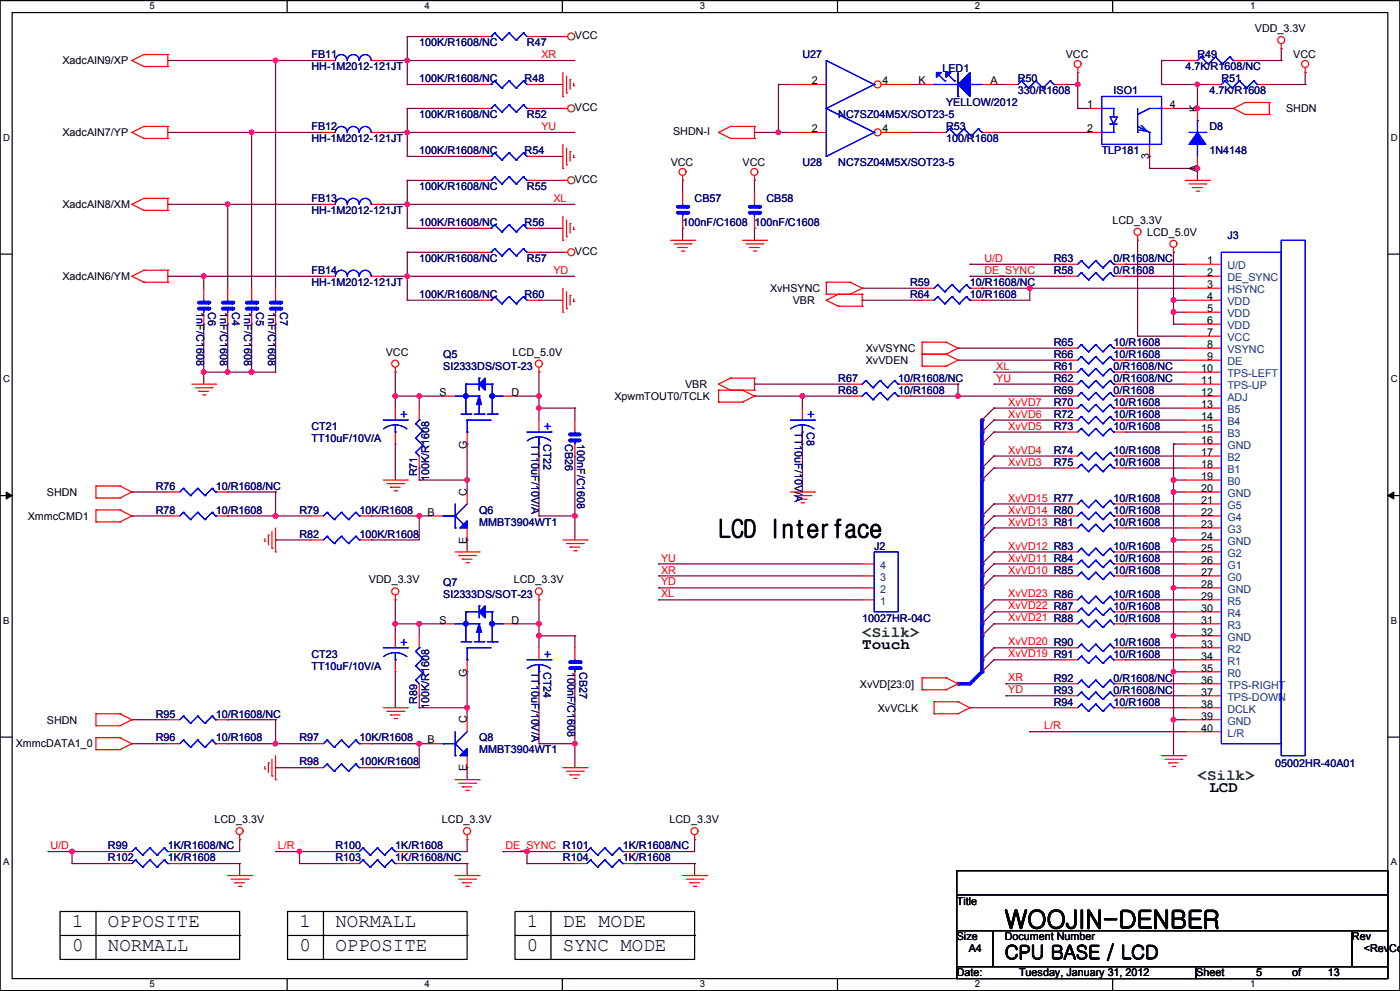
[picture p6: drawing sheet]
<svg xmlns="http://www.w3.org/2000/svg" width="297mm" height="210mm" viewBox="0 0 297 210" stroke-linecap="round" stroke-linejoin="round" font-family="sans-serif">
<defs><g id="words">
<g font-size="5.3">
<text x="152.3" y="113.9">LCD Interface</text>
<text x="212.9" y="196.6">WOOJIN-DENBER</text>
</g>
<g font-size="4.1">
<text x="15.3" y="196.3">1</text>
<text x="22.9" y="196.3">OPPOSITE</text>
<text x="63.5" y="196.3">1</text>
<text x="71.1" y="196.3">NORMALL</text>
<text x="111.7" y="196.3">1</text>
<text x="119.3" y="196.3">DE MODE</text>
<text x="15.3" y="201.4">0</text>
<text x="22.9" y="201.4">NORMALL</text>
<text x="63.5" y="201.4">0</text>
<text x="71.1" y="201.4">OPPOSITE</text>
<text x="111.7" y="201.4">0</text>
<text x="119.3" y="201.4">SYNC MODE</text>
<text x="212.9" y="203.1">CPU BASE / LCD</text>
</g>
<g font-size="3.3" fill="#008000">
<text x="182.7" y="134.8">&lt;Silk&gt;</text>
<text x="253.8" y="165.3">&lt;Silk&gt;</text>
</g>
<g font-size="3.3">
<text x="182.7" y="137.4">Touch</text>
<text x="256.3" y="167.8">LCD</text>
</g>
<g font-size="2.8" fill="#00f">
<text x="84.8" y="88.7">+</text>
<text x="171.1" y="88.7">+</text>
<text x="115.2" y="91.3">+</text>
<text x="84.8" y="137">+</text>
<text x="115.2" y="139.5">+</text>
</g>
<g font-size="2.3" fill="#000080">
<text x="88.8" y="9.8">100K/R1608/NC</text>
<text x="111.7" y="9.8">R47</text>
<text x="66" y="12.4">FB11</text>
<text x="66" y="14.9">HH-1M2012-121JT</text>
<text x="88.8" y="17.4">100K/R1608/NC</text>
<text x="111.2" y="17.4">R48</text>
<text x="170" y="12.4">U27</text>
<text x="199.7" y="15.1">LED1</text>
<text x="215.7" y="17.4">R50</text>
<text x="251.2" y="14.9">4.7K/R1608/NC</text>
<text x="253.8" y="12.4">R49</text>
<text x="258.8" y="17.4">R51</text>
<text x="200.5" y="22.5">YELLOW/2012</text>
<text x="215.7" y="20">330/R1608</text>
<text x="236" y="20">ISO1</text>
<text x="256.3" y="20">4.7K/R1608</text>
<text x="66" y="27.6">FB12</text>
<text x="88.8" y="25">100K/R1608/NC</text>
<text x="111.7" y="25">R52</text>
<text x="177.6" y="25">NC7SZ04M5X/SOT23-5</text>
<text x="200.5" y="27.6">R53</text>
<text x="256.3" y="27.6">D8</text>
<text x="66" y="30.1">HH-1M2012-121JT</text>
<text x="88.8" y="32.7">100K/R1608/NC</text>
<text x="111.2" y="32.7">R54</text>
<text x="170" y="35.2">U28</text>
<text x="177.6" y="35.2">NC7SZ04M5X/SOT23-5</text>
<text x="200.5" y="30.1">100/R1608</text>
<text x="233.5" y="32.7">TLP181</text>
<text x="256.3" y="32.7">1N4148</text>
<text x="88.8" y="40.3">100K/R1608/NC</text>
<text x="111.7" y="40.3">R55</text>
<text x="66" y="42.8">FB13</text>
<text x="66" y="45.4">HH-1M2012-121JT</text>
<text x="88.8" y="47.9">100K/R1608/NC</text>
<text x="111.2" y="47.9">R56</text>
<text x="144.7" y="47.9">100nF/C1608</text>
<text x="147.2" y="42.8">CB57</text>
<text x="159.9" y="47.9">100nF/C1608</text>
<text x="162.4" y="42.8">CB58</text>
<text x="260.1" y="50.7">J3</text>
<text x="66" y="58">FB14</text>
<text x="88.8" y="55.5">100K/R1608/NC</text>
<text x="111.7" y="55.5">R57</text>
<text x="223.3" y="58">R58</text>
<text x="223.3" y="55.5">R63</text>
<text x="236" y="58">0/R1608</text>
<text x="236" y="55.5">0/R1608/NC</text>
<text x="66" y="60.6">HH-1M2012-121JT</text>
<text x="88.8" y="63.1">100K/R1608/NC</text>
<text x="111.2" y="63.1">R60</text>
<text x="192.9" y="63.1">R64</text>
<text x="192.9" y="60.6">R59</text>
<text x="205.6" y="63.1">10/R1608</text>
<text x="205.6" y="60.6">10/R1608/NC</text>
<text x="41.6" y="66.1" transform="rotate(90 41.6 66.1)">1nF/C1608</text>
<text x="44.1" y="66.1" transform="rotate(90 44.1 66.1)">C6</text>
<text x="46.7" y="66.1" transform="rotate(90 46.7 66.1)">1nF/C1608</text>
<text x="49.2" y="66.1" transform="rotate(90 49.2 66.1)">C4</text>
<text x="51.8" y="66.1" transform="rotate(90 51.8 66.1)">1nF/C1608</text>
<text x="54.3" y="66.1" transform="rotate(90 54.3 66.1)">C5</text>
<text x="56.8" y="66.1" transform="rotate(90 56.8 66.1)">1nF/C1608</text>
<text x="59.4" y="66.1" transform="rotate(90 59.4 66.1)">C7</text>
<text x="93.9" y="75.8">Q5</text>
<text x="223.3" y="73.3">R65</text>
<text x="223.3" y="75.8">R66</text>
<text x="236" y="73.3">10/R1608</text>
<text x="236" y="75.8">10/R1608</text>
<text x="93.9" y="78.4">SI2333DS/SOT-23</text>
<text x="177.6" y="80.9">R67</text>
<text x="177.6" y="83.4">R68</text>
<text x="190.3" y="80.9">10/R1608/NC</text>
<text x="190.3" y="83.4">10/R1608</text>
<text x="223.3" y="83.4">R69</text>
<text x="223.3" y="78.4">R61</text>
<text x="223.3" y="80.9">R62</text>
<text x="236" y="83.4">0/R1608</text>
<text x="236" y="78.4">0/R1608/NC</text>
<text x="236" y="80.9">0/R1608/NC</text>
<text x="223.3" y="86">R70</text>
<text x="223.3" y="88.5">R72</text>
<text x="236" y="86">10/R1608</text>
<text x="236" y="88.5">10/R1608</text>
<text x="66" y="91.1">CT21</text>
<text x="66" y="93.6">TT10uF/10V/A</text>
<text x="112.7" y="94.1" transform="rotate(90 112.7 94.1)">TT10uF/10V/A</text>
<text x="115.2" y="94.1" transform="rotate(90 115.2 94.1)">CT22</text>
<text x="119.8" y="94.1" transform="rotate(90 119.8 94.1)">CB26</text>
<text x="122.3" y="94.1" transform="rotate(90 122.3 94.1)">100nF/C1608</text>
<text x="168.5" y="91.5" transform="rotate(90 168.5 91.5)">TT10uF/10V/A</text>
<text x="171" y="91.5" transform="rotate(90 171 91.5)">C8</text>
<text x="223.3" y="91.1">R73</text>
<text x="236" y="91.1">10/R1608</text>
<text x="88.4" y="100.9" transform="rotate(-90 88.4 100.9)">R71</text>
<text x="90.9" y="101.9" transform="rotate(-90 90.9 101.9)">100K/R1608</text>
<text x="223.3" y="96.1">R74</text>
<text x="223.3" y="98.7">R75</text>
<text x="236" y="96.1">10/R1608</text>
<text x="236" y="98.7">10/R1608</text>
<text x="33" y="103.7">R76</text>
<text x="45.7" y="103.7">10/R1608/NC</text>
<text x="236" y="106.3">10/R1608</text>
<text x="33" y="108.8">R78</text>
<text x="45.7" y="108.8">10/R1608</text>
<text x="63.5" y="108.8">R79</text>
<text x="63.5" y="113.9">R82</text>
<text x="76.2" y="108.8">10K/R1608</text>
<text x="76.2" y="113.9">100K/R1608</text>
<text x="101.5" y="108.8">Q6</text>
<text x="101.5" y="111.4">MMBT3904WT1</text>
<text x="236" y="108.8">10/R1608</text>
<text x="236" y="111.4">10/R1608</text>
<text x="185.3" y="116.4">J2</text>
<text x="236" y="116.4">10/R1608</text>
<text x="236" y="119">10/R1608</text>
<text x="93.9" y="124.1">Q7</text>
<text x="236" y="121.5">10/R1608</text>
<text x="93.9" y="126.6">SI2333DS/SOT-23</text>
<text x="182.7" y="131.7">10027HR-04C</text>
<text x="236" y="126.6">10/R1608</text>
<text x="236" y="129.1">10/R1608</text>
<text x="236" y="131.7">10/R1608</text>
<text x="236" y="136.7">10/R1608</text>
<text x="66" y="139.3">CT23</text>
<text x="66" y="141.8">TT10uF/10V/A</text>
<text x="112.7" y="142.3" transform="rotate(90 112.7 142.3)">TT10uF/10V/A</text>
<text x="115.2" y="142.3" transform="rotate(90 115.2 142.3)">CT24</text>
<text x="120.3" y="142.3" transform="rotate(90 120.3 142.3)">100nF/C1608</text>
<text x="122.8" y="142.3" transform="rotate(90 122.8 142.3)">CB27</text>
<text x="236" y="139.3">10/R1608</text>
<text x="88.4" y="149.1" transform="rotate(-90 88.4 149.1)">R89</text>
<text x="223.3" y="146.9">R93</text>
<text x="223.3" y="144.4">R92</text>
<text x="223.3" y="149.4">R94</text>
<text x="236" y="146.9">0/R1608/NC</text>
<text x="236" y="144.4">0/R1608/NC</text>
<text x="236" y="149.4">10/R1608</text>
<text x="33" y="152">R95</text>
<text x="45.7" y="152">10/R1608/NC</text>
<text x="90.9" y="150.2" transform="rotate(-90 90.9 150.2)">100K/R1608</text>
<text x="33" y="157.1">R96</text>
<text x="45.7" y="157.1">10/R1608</text>
<text x="63.5" y="157.1">R97</text>
<text x="76.2" y="157.1">10K/R1608</text>
<text x="101.5" y="157.1">Q8</text>
<text x="101.5" y="159.6">MMBT3904WT1</text>
<text x="63.5" y="162.1">R98</text>
<text x="76.2" y="162.1">100K/R1608</text>
<text x="270.3" y="162.4">05002HR-40A01</text>
<text x="22.9" y="179.9">R99</text>
<text x="35.6" y="179.9">1K/R1608/NC</text>
<text x="71.1" y="179.9">R100</text>
<text x="83.8" y="179.9">1K/R1608</text>
<text x="132" y="179.9">1K/R1608/NC</text>
<text x="22.9" y="182.4">R102</text>
<text x="35.6" y="182.4">1K/R1608</text>
<text x="71.1" y="182.4">R103</text>
<text x="83.8" y="182.4">1K/R1608/NC</text>
<text x="119.3" y="182.4">R104</text>
<text x="132" y="182.4">1K/R1608</text>
</g>
<g font-size="2.3">
<text x="121.8" y="8.3">VCC</text>
<text x="265.9" y="6.8">VDD_3.3V</text>
<text x="13.2" y="13.6">XadcAIN9/XP</text>
<text x="172.1" y="17.9">2</text>
<text x="187" y="17.9">4</text>
<text x="194.6" y="17.9">K</text>
<text x="209.9" y="17.9">A</text>
<text x="225.9" y="12.4">VCC</text>
<text x="274.1" y="12.4">VCC</text>
<text x="121.8" y="23.5">VCC</text>
<text x="230.4" y="22.9">1</text>
<text x="247.9" y="22.9">4</text>
<text x="253.7" y="23.7" transform="rotate(-90 253.7 23.7)">K</text>
<text x="272.5" y="23.8">SHDN</text>
<text x="13.2" y="28.9">XadcAIN7/YP</text>
<text x="142.6" y="28.6">SHDN-I</text>
<text x="172.1" y="28">2</text>
<text x="187" y="28">4</text>
<text x="230.4" y="28">2</text>
<text x="142.1" y="35.2">VCC</text>
<text x="157.4" y="35.2">VCC</text>
<text x="243.5" y="33.6" transform="rotate(-90 243.5 33.6)">3</text>
<text x="121.8" y="38.8">VCC</text>
<text x="253.7" y="36.4" transform="rotate(-90 253.7 36.4)">A</text>
<text x="13.2" y="44.1">XadcAIN8/XM</text>
<text x="235.8" y="47.4">LCD_3.3V</text>
<text x="121.8" y="54">VCC</text>
<text x="243.1" y="49.9">LCD_5.0V</text>
<text x="13.2" y="59.3">XadcAIN6/YM</text>
<text x="255.8" y="55.9">1</text>
<text x="255.8" y="58.5">2</text>
<text x="163.2" y="61.9">XvHSYNC</text>
<text x="168" y="64.4">VBR</text>
<text x="255.8" y="61">3</text>
<text x="255.8" y="63.6">4</text>
<text x="255.8" y="68.6">6</text>
<text x="255.8" y="66.1">5</text>
<text x="255.8" y="71.2">7</text>
<text x="81.7" y="75.3">VCC</text>
<text x="108.6" y="75.3">LCD_5.0V</text>
<text x="183.5" y="77.1">XvVDEN</text>
<text x="183.5" y="74.6">XvVSYNC</text>
<text x="255.8" y="73.7">8</text>
<text x="255.8" y="76.2">9</text>
<text x="93.2" y="83.9">S</text>
<text x="108.4" y="83.9">D</text>
<text x="145.2" y="82.2">VBR</text>
<text x="254.5" y="78.8">10</text>
<text x="254.5" y="81.3">11</text>
<text x="254.5" y="83.9">12</text>
<text x="130.2" y="84.7">XpwmTOUT0/TCLK</text>
<text x="254.5" y="86.4">13</text>
<text x="254.5" y="88.9">14</text>
<text x="98.9" y="95.1" transform="rotate(-90 98.9 95.1)">G</text>
<text x="254.5" y="91.5">15</text>
<text x="254.5" y="94">16</text>
<text x="254.5" y="96.6">17</text>
<text x="254.5" y="99.1">18</text>
<text x="254.5" y="101.6">19</text>
<text x="9.9" y="105">SHDN</text>
<text x="98.9" y="105" transform="rotate(-90 98.9 105)">C</text>
<text x="254.5" y="104.2">20</text>
<text x="254.5" y="106.7">21</text>
<text x="5.9" y="110.1">XmmcCMD1</text>
<text x="90.6" y="109.2">B</text>
<text x="254.5" y="109.2">22</text>
<text x="254.5" y="111.8">23</text>
<text x="98.9" y="115.1" transform="rotate(-90 98.9 115.1)">E</text>
<text x="254.5" y="114.3">24</text>
<text x="254.5" y="116.9">25</text>
<text x="254.5" y="119.4">26</text>
<text x="78.2" y="123.5">VDD_3.3V</text>
<text x="108.9" y="123.5">LCD_3.3V</text>
<text x="254.5" y="121.9">27</text>
<text x="254.5" y="124.5">28</text>
<text x="254.5" y="127">29</text>
<text x="254.5" y="129.6">30</text>
<text x="93.2" y="132.1">S</text>
<text x="108.4" y="132.1">D</text>
<text x="254.5" y="132.1">31</text>
<text x="254.5" y="134.6">32</text>
<text x="254.5" y="137.2">33</text>
<text x="98.9" y="143.3" transform="rotate(-90 98.9 143.3)">G</text>
<text x="254.5" y="139.7">34</text>
<text x="254.5" y="142.2">35</text>
<text x="182.2" y="145.6">XvVD[23:0]</text>
<text x="254.5" y="144.8">36</text>
<text x="254.5" y="147.3">37</text>
<text x="254.5" y="149.9">38</text>
<text x="9.9" y="153.2">SHDN</text>
<text x="98.9" y="153.2" transform="rotate(-90 98.9 153.2)">C</text>
<text x="186" y="150.7">XvVCLK</text>
<text x="254.5" y="152.4">39</text>
<text x="254.5" y="154.9">40</text>
<text x="3.3" y="158.3">XmmcDATA1_0</text>
<text x="90.6" y="157.5">B</text>
<text x="98.9" y="163.4" transform="rotate(-90 98.9 163.4)">E</text>
<text x="45.5" y="174.3">LCD_3.3V</text>
<text x="93.7" y="174.3">LCD_3.3V</text>
<text x="141.9" y="174.3">LCD_3.3V</text>
<text x="202.8" y="191.6">Title</text>
<text x="202.8" y="199.2">Size</text>
<text x="205.3" y="201.7">A4</text>
<text x="212.9" y="199.2">Document Number</text>
<text x="286.5" y="199.2">Rev</text>
<text x="289" y="201.7">&lt;RevCod</text>
<text x="202.8" y="206.8">Date:</text>
<text x="216" y="206.8">Tuesday, January 31, 2012</text>
<text x="253.5" y="206.8">Sheet</text>
<text x="266.2" y="206.8">5</text>
<text x="273.8" y="206.8">of</text>
<text x="281.4" y="206.8">13</text>
</g>
<g font-size="2.3" fill="#f00">
<text x="114.7" y="12.3">XR</text>
<text x="114.7" y="27.5">YU</text>
<text x="117.3" y="42.8">XL</text>
<text x="117.3" y="58">YD</text>
<text x="208.6" y="55.5">U/D</text>
<text x="208.6" y="58">DE_SYNC</text>
<text x="211.1" y="78.3">XL</text>
<text x="211.1" y="80.9">YU</text>
<text x="213.7" y="88.5">XvVD6</text>
<text x="213.7" y="85.9">XvVD7</text>
<text x="213.7" y="91">XvVD5</text>
<text x="213.7" y="98.6">XvVD3</text>
<text x="213.7" y="96.1">XvVD4</text>
<text x="213.7" y="106.2">XvVD15 R77</text>
<text x="213.7" y="111.3">XvVD13 R81</text>
<text x="213.7" y="108.8">XvVD14 R80</text>
<text x="140.1" y="118.9">YU</text>
<text x="213.7" y="118.9">XvVD11 R84</text>
<text x="213.7" y="116.4">XvVD12 R83</text>
<text x="140.1" y="121.5">XR</text>
<text x="140.1" y="124">YD</text>
<text x="213.7" y="121.5">XvVD10 R85</text>
<text x="140.1" y="126.6">XL</text>
<text x="213.7" y="131.6">XvVD21 R88</text>
<text x="213.7" y="129.1">XvVD22 R87</text>
<text x="213.7" y="126.6">XvVD23 R86</text>
<text x="213.7" y="136.7">XvVD20 R90</text>
<text x="213.7" y="139.2">XvVD19 R91</text>
<text x="213.7" y="144.3">XR</text>
<text x="213.7" y="146.9">YD</text>
<text x="221.3" y="154.5">L/R</text>
<text x="10.7" y="179.9">U/D</text>
<text x="58.9" y="179.9">L/R</text>
<text x="107.1" y="179.9">DE_SYNC R101</text>
</g>
<g font-size="2.3" fill="#004080">
<text x="260.1" y="57">U/D</text>
<text x="260.1" y="59.6">DE_SYNC</text>
<text x="260.1" y="62.1">HSYNC</text>
<text x="260.1" y="64.7">VDD</text>
<text x="260.1" y="69.7">VDD</text>
<text x="260.1" y="67.2">VDD</text>
<text x="260.1" y="72.3">VCC</text>
<text x="260.1" y="74.8">VSYNC</text>
<text x="260.1" y="77.3">DE</text>
<text x="260.1" y="79.9">TPS-LEFT</text>
<text x="260.1" y="82.4">TPS-UP</text>
<text x="260.1" y="85">ADJ</text>
<text x="260.1" y="87.5">B5</text>
<text x="260.1" y="90">B4</text>
<text x="260.1" y="92.6">B3</text>
<text x="260.1" y="95.1">GND</text>
<text x="260.1" y="97.7">B2</text>
<text x="260.1" y="100.2">B1</text>
<text x="260.1" y="102.7">B0</text>
<text x="260.1" y="105.3">GND</text>
<text x="260.1" y="107.8">G5</text>
<text x="260.1" y="110.3">G4</text>
<text x="260.1" y="112.9">G3</text>
<text x="260.1" y="115.4">GND</text>
<text x="260.1" y="118">G2</text>
<text x="186.5" y="125.6">2</text>
<text x="186.5" y="123">3</text>
<text x="186.5" y="120.5">4</text>
<text x="260.1" y="120.5">G1</text>
<text x="260.1" y="123">G0</text>
<text x="260.1" y="125.6">GND</text>
<text x="186.5" y="128.1">1</text>
<text x="260.1" y="128.1">R5</text>
<text x="260.1" y="130.7">R4</text>
<text x="260.1" y="133.2">R3</text>
<text x="260.1" y="135.7">GND</text>
<text x="260.1" y="138.3">R2</text>
<text x="260.1" y="140.8">R1</text>
<text x="260.1" y="143.3">R0</text>
<text x="260.1" y="145.9">TPS-RIGHT</text>
<text x="260.1" y="148.4">TPS-DOWN</text>
<text x="260.1" y="151">DCLK</text>
<text x="260.1" y="153.5">GND</text>
<text x="260.1" y="156">L/R</text>
</g>
<g font-size="2">
<text x="31.7" y="2">5</text>
<text x="90" y="2">4</text>
<text x="148.3" y="2">3</text>
<text x="206.6" y="2">2</text>
<text x="264.9" y="2">1</text>
<text x=".7" y="29.8">D</text>
<text x="294.7" y="29.8">D</text>
<text x=".7" y="81">C</text>
<text x="294.7" y="81">C</text>
<text x=".7" y="132.1">B</text>
<text x="294.7" y="132.1">B</text>
<text x=".7" y="183.3">A</text>
<text x="294.7" y="183.3">A</text>
<text x="31.7" y="209.1">5</text>
<text x="90" y="209.1">4</text>
<text x="148.3" y="209.1">3</text>
<text x="206.6" y="209.1">2</text>
<text x="264.9" y="209.1">1</text>
</g>
</g></defs>
<g fill="none" stroke="#000" stroke-width=".25">
<path d="M0 .1h296.6v209.7h-296.6zM2.6 2.7h291.5v204.6h-291.5zM60.9 .1v2.6M119.2 .1v2.6M177.5 .1v2.6M235.8 .1v2.6M0 53.8h2.6M294.1 53.8h2.5M0 105h2.6M294.1 105h2.5M0 156.1h2.6M294.1 156.1h2.5"/>
<path d="M60.9 207.3v2.5M119.2 207.3v2.5M177.5 207.3v2.5M235.8 207.3v2.5"/>
</g>
<path d="M1.3 104.2l1.3 .8-1.3 .7zM294.1 105l1.3-.8v1.5z" fill="#000" stroke="#000" stroke-width=".21"/>
<path d="M248.7 68.7h.1M248.7 68.7h2.5" fill="none" stroke="#800040" stroke-width=".25"/>
<path d="M208.1 134.7v5.1" fill="none" stroke="#00f" stroke-width=".76"/>
<circle cx="208.1" cy="134.7" r=".38" fill="#00f"/>
<path d="M35.6 58.5h.1M35.6 58.5h7.6M210.6 78.8h.1M210.6 78.8h15.3M238.5 78.8h.1M238.5 78.8h12.7M210.6 81.4h.1M210.6 81.4h15.3M238.5 81.4h.1M238.5 81.4h12.7" fill="none" stroke="#800040" stroke-width=".25"/>
<path d="M208.1 89v2.5" fill="none" stroke="#00f" stroke-width=".76"/>
<circle cx="208.1" cy="89" r=".38" fill="#00f"/>
<path d="M208.1 91.5v2.6" fill="none" stroke="#00f" stroke-width=".76"/>
<circle cx="208.1" cy="91.5" r=".38" fill="#00f"/>
<path d="M114.2 127.1h.1M114.2 127.1v5" fill="none" stroke="#800040" stroke-width=".25"/>
<path d="M208.1 94.1v5" fill="none" stroke="#00f" stroke-width=".76"/>
<circle cx="208.1" cy="94.1" r=".38" fill="#00f"/>
<path d="M83.8 132.1h.1M83.8 132.1h5" fill="none" stroke="#800040" stroke-width=".25"/>
<path d="M208.1 99.1v2.6" fill="none" stroke="#00f" stroke-width=".76"/>
<circle cx="208.1" cy="99.1" r=".38" fill="#00f"/>
<path d="M208.1 101.7v7.6" fill="none" stroke="#00f" stroke-width=".76"/>
<circle cx="208.1" cy="101.7" r=".38" fill="#00f"/>
<g fill="none" stroke="#800040" stroke-width=".25">
<path d="M86.3 12.8h.1M86.3 12.8h35.5M35.6 28.1h.1M35.6 28.1h17.7M53.3 28.1h.1M53.3 28.1v33M35.6 43.3h.1M35.6 43.3h12.6M48.2 43.3h.1M48.2 43.3v17.8M241.1 50.9h.1M241.1 50.9v20.3"/>
<path d="M248.7 53.4h.1M248.7 53.4v10.2M48.2 68.7h.1M48.2 68.7v10.1M182.7 61.1h.1M182.7 61.1h12.7M238.5 86.4h.1M238.5 89h.1M238.5 86.4h12.7M238.5 89h12.7M83.8 132.1h.1M83.8 132.1v2.6"/>
<path d="M88.8 157.5h.1M88.8 157.5v5.1h-10.1M205.6 149.9h.1M205.6 149.9h20.3M213.2 144.8h.1M213.2 147.4h.1M213.2 144.8h12.7M213.2 147.4h12.7M238.5 147.4h.1M238.5 144.8h.1M238.5 149.9h.1M238.5 144.8h12.7"/>
<path d="M238.5 147.4h12.7M238.5 149.9h12.7M78.7 162.6h.1M10.2 180.4h.1M10.2 180.4h5.1"/>
</g>
<g fill="#f0f" stroke="#f0f" stroke-width=".25">
<circle cx="48.2" cy="43.3" r=".49"/>
<circle cx="48.2" cy="78.8" r=".49"/>
<circle cx="86.3" cy="12.8" r=".49"/>
<circle cx="88.8" cy="157.5" r=".49"/>
</g>
<path d="M208.1 109.3v2.5" fill="none" stroke="#00f" stroke-width=".76"/>
<circle cx="208.1" cy="109.3" r=".38" fill="#00f"/>
<g fill="none" stroke="#800040" stroke-width=".25">
<path d="M159.9 83.9h.1M159.9 83.9h10.1M170 94.1h.1M170 94.1v10.1M238.5 91.5h.1M238.5 96.6h.1M238.5 99.1h.1M238.5 91.5h12.7M238.5 96.6h12.7M238.5 99.1h12.7M238.5 106.7h.1M238.5 109.3h.1"/>
<path d="M238.5 111.8h.1M238.5 116.9h.1M238.5 119.4h.1M238.5 106.7h12.7M238.5 109.3h12.7M238.5 111.8h12.7M238.5 116.9h12.7M238.5 119.4h12.7M88.8 132.1h.1M88.8 132.1v2.6M88.8 132.1h5.1M238.5 122h.1"/>
<path d="M238.5 127.1h.1M238.5 129.6h.1M238.5 122h12.7M238.5 127.1h12.7M238.5 129.6h12.7M88.8 157.5h.1M88.8 157.5h2.6M99 142.3h.1M99 142.3v7.6M58.4 162.6h.1M58.4 162.6h7.6M63.5 182.9h.1"/>
<path d="M63.5 180.4h.1M63.5 182.9h10.1M63.5 180.4h10.1"/>
</g>
<g fill="#f0f" stroke="#f0f" stroke-width=".25">
<circle cx="88.8" cy="132.1" r=".49"/>
<circle cx="63.5" cy="180.3" r=".49"/>
</g>
<path d="M208.1 142.3l-2.5 2.5" fill="none" stroke="#00f" stroke-width=".76"/>
<circle cx="208.1" cy="142.3" r=".38" fill="#00f"/>
<g fill="none" stroke="#800040" stroke-width=".25">
<path d="M210.6 99.1h.1M210.6 96.6h.1M210.6 89h.1M210.6 91.5h.1M210.6 86.4h.1M210.6 99.1h15.3M210.6 96.6h15.3M210.6 89h15.3M210.6 91.5h15.3M210.6 86.4h15.3M210.6 111.8h.1M210.6 109.3h.1"/>
<path d="M210.6 106.7h.1M210.6 119.4h.1M210.6 116.9h.1M210.6 111.8h15.3M210.6 109.3h15.3M210.6 106.7h15.3M210.6 119.4h15.3M210.6 116.9h15.3M210.6 139.8h.1M210.6 137.2h.1M210.6 132.1h.1M210.6 129.6h.1"/>
<path d="M210.6 127.1h.1M210.6 122h.1M210.6 139.8h15.3M210.6 137.2h15.3M210.6 132.1h15.3M210.6 129.6h15.3M210.6 127.1h15.3M210.6 122h15.3"/>
</g>
<path d="M208.1 139.8v2.5" fill="none" stroke="#00f" stroke-width=".76"/>
<circle cx="208.1" cy="139.8" r=".38" fill="#00f"/>
<path d="M203 144.8h2.6" fill="none" stroke="#00f" stroke-width=".76"/>
<circle cx="203" cy="144.8" r=".38" fill="#00f"/>
<g fill="none" stroke="#800040" stroke-width=".25">
<path d="M83.8 127.1h.1M83.8 127.1v5M109.1 132.1h.1M109.1 132.1h5.1M114.2 134.7h.1M114.2 132.1h.1M114.2 132.1v5.1M114.2 134.7h7.6M121.8 134.7h.1M121.8 134.7v2.5M238.5 132.1h.1M238.5 137.2h.1"/>
<path d="M238.5 139.8h.1M238.5 132.1h12.7M238.5 137.2h12.7M238.5 139.8h12.7M83.8 142.3h.1M83.8 142.3v7.6M88.8 147.4h.1M88.8 149.9h.1M88.8 147.4v2.5M88.8 149.9h10.2M99 149.9h.1M99 149.9v2.5"/>
<path d="M114.2 157.5h.1M114.2 144.8h.1M114.2 144.8v12.7M114.2 157.5h7.6M121.8 157.5h.1M121.8 144.8h.1M121.8 144.8v17.8M147.2 177.8h.1M147.2 177.8v2.6h-12.7M106.6 180.4h.1M106.6 180.4h15.2M111.7 182.9h.1"/>
<path d="M111.7 180.4h.1M111.7 182.9h10.1M111.7 180.4v2.5M134.5 180.4h.1M134.5 182.9h.1M134.5 182.9h12.7M147.2 182.9h.1M147.2 182.9v2.5"/>
</g>
<g fill="#f0f" stroke="#f0f" stroke-width=".25">
<circle cx="99" cy="149.9" r=".49"/>
<circle cx="114.2" cy="134.7" r=".49"/>
<circle cx="121.8" cy="157.5" r=".49"/>
<circle cx="114.2" cy="132.1" r=".49"/>
<circle cx="83.7" cy="132.1" r=".49"/>
<circle cx="111.7" cy="180.3" r=".49"/>
</g>
<path d="M208.1 111.8v2.6" fill="none" stroke="#00f" stroke-width=".76"/>
<circle cx="208.1" cy="111.8" r=".38" fill="#00f"/>
<g fill="none" stroke="#800040" stroke-width=".25">
<path d="M35.6 12.8h.1M35.6 12.8h32.9M58.4 12.8h.1M58.4 12.8v48.3M53.3 28.1h.1M53.3 28.1h15.2M86.3 28.1h.1M86.3 28.1h35.5M43.2 58.5h.1M43.2 58.5h25.3M43.2 58.5v2.6M48.2 43.3h.1"/>
<path d="M48.2 43.3h20.3M86.3 58.5h.1M86.3 43.3h.1M86.3 58.5h35.5M86.3 43.3h35.5M238.5 56h.1M238.5 58.5h.1M238.5 58.5h12.7M238.5 56h12.7M43.2 78.8h.1M43.2 68.7h.1M43.2 68.7v12.7"/>
<path d="M48.2 78.8h.1M53.3 68.7h.1M53.3 78.8h.1M53.3 68.7v10.1M58.4 68.7h.1M58.4 68.7v10.1h-15.2M203 73.7h.1M203 76.3h.1M203 73.7h22.9M203 76.3h22.9M218.2 61.1h.1M218.2 61.1h33"/>
<path d="M238.5 73.7h.1M238.5 76.3h.1M238.5 73.7h12.7M238.5 76.3h12.7M241.1 71.2h.1M241.1 71.2h10.1M248.7 63.6h.1M248.7 66.1h.1M248.7 63.6v5.1M248.7 63.6h2.5M238.5 83.9h.1M238.5 83.9h12.7"/>
<path d="M248.7 94.1h.1M248.7 94.1v66M248.7 94.1h2.5M139.6 119.4h.1M139.6 119.4h43.1M248.7 101.7h.1M248.7 114.4h.1M248.7 104.2h.1M248.7 101.7h2.5M248.7 114.4h2.5M248.7 104.2h2.5M139.6 122h.1"/>
<path d="M139.6 124.5h.1M139.6 127.1h.1M139.6 122h43.1M139.6 124.5h43.1M139.6 127.1h43.1M248.7 134.7h.1M248.7 124.5h.1M248.7 124.5h2.5M248.7 134.7h2.5M58.4 157.5h.1M58.4 157.5h7.6M78.7 157.5h.1"/>
<path d="M78.7 157.5h10.1M218.2 155h.1M218.2 155h33M248.7 142.3h.1M248.7 152.4h.1M248.7 142.3h2.5M248.7 152.4h2.5M50.8 177.8h.1M50.8 177.8v2.6h-12.7M99 162.6h.1M99 177.8h.1M99 162.6v2.5"/>
<path d="M99 177.8v2.6h-12.7M15.3 182.9h.1M15.3 180.4h.1M15.3 180.4h10.1M15.3 182.9h10.1M15.3 180.4v2.5M38.1 180.4h.1M38.1 182.9h.1M38.1 182.9h12.7M50.8 182.9h.1M50.8 182.9v2.5M58.4 180.4h.1"/>
<path d="M58.4 180.4h5.1M63.5 180.4h.1M63.5 180.4v2.5M86.3 180.4h.1M86.3 182.9h.1M86.3 182.9h12.7M99 182.9h.1M99 182.9v2.5"/>
</g>
<g fill="#f0f" stroke="#f0f" stroke-width=".25">
<circle cx="53.3" cy="78.8" r=".49"/>
<circle cx="43.2" cy="78.8" r=".49"/>
<circle cx="58.4" cy="12.8" r=".49"/>
<circle cx="53.3" cy="28" r=".49"/>
<circle cx="248.7" cy="134.7" r=".49"/>
<circle cx="248.7" cy="124.5" r=".49"/>
<circle cx="248.7" cy="114.3" r=".49"/>
<circle cx="248.7" cy="104.2" r=".49"/>
<circle cx="248.7" cy="101.7" r=".49"/>
<circle cx="248.7" cy="152.4" r=".49"/>
<circle cx="218.2" cy="61" r=".49"/>
<circle cx="248.7" cy="66.1" r=".49"/>
<circle cx="248.7" cy="63.6" r=".49"/>
<circle cx="248.7" cy="142.3" r=".49"/>
<circle cx="43.2" cy="58.5" r=".49"/>
<circle cx="15.2" cy="180.3" r=".49"/>
</g>
<path d="M208.1 114.4v5" fill="none" stroke="#00f" stroke-width=".76"/>
<circle cx="208.1" cy="114.4" r=".38" fill="#00f"/>
<path d="M208.1 122v2.5" fill="none" stroke="#00f" stroke-width=".76"/>
<circle cx="208.1" cy="122" r=".38" fill="#00f"/>
<path d="M208.1 119.4v2.6" fill="none" stroke="#00f" stroke-width=".76"/>
<circle cx="208.1" cy="119.4" r=".38" fill="#00f"/>
<path d="M170 83.9h.1M170 83.9v2.5" fill="none" stroke="#800040" stroke-width=".25"/>
<path d="M208.1 129.6v2.5" fill="none" stroke="#00f" stroke-width=".76"/>
<circle cx="208.1" cy="129.6" r=".38" fill="#00f"/>
<path d="M208.1 124.5v5.1" fill="none" stroke="#00f" stroke-width=".76"/>
<circle cx="208.1" cy="124.5" r=".38" fill="#00f"/>
<path d="M208.1 132.1v2.6" fill="none" stroke="#00f" stroke-width=".76"/>
<circle cx="208.1" cy="132.1" r=".38" fill="#00f"/>
<g fill="none" stroke="#800040" stroke-width=".25">
<path d="M81.2 12.8h.1M81.2 12.8h5.1M86.3 17.9h.1M86.3 12.8h.1M86.3 7.7h.1M86.3 17.9h15.2M86.3 7.7v10.2M86.3 7.7h15.2M114.2 17.9h.1M114.2 17.9h5.1M114.2 7.7h5.1M119.3 7.7h.1"/>
<path d="M165 17.9h.1M165 17.9h2.5M165 17.9v10.2M192.9 17.9h.1M192.9 17.9h2.5M210.6 17.9h.1M210.6 17.9h2.6M225.9 17.9h.1M225.9 17.9h2.5M228.4 17.9h.1M228.4 15.4h.1M228.4 15.4v7.6"/>
<path d="M246.2 17.9h.1M246.2 12.8h.1M246.2 17.9h10.1M246.2 12.8h5M246.2 12.8v5.1M251.2 12.8h.1M253.8 17.9h.1M253.8 17.9v5.1M263.9 12.8h7.6M269 17.9h7.6M271.5 10.3h.1M271.5 12.8h.1"/>
<path d="M271.5 10.3v2.5M276.6 15.4h.1M276.6 17.9h.1M276.6 15.4v2.5M81.2 28.1h.1M81.2 28.1h5.1M86.3 23h.1M86.3 28.1h.1M86.3 33.1h.1M86.3 38.2h.1M86.3 23v10.1M86.3 38.2v10.2"/>
<path d="M86.3 23h15.2M86.3 33.1h15.2M86.3 38.2h15.2M114.2 33.1h.1M114.2 23h5.1M114.2 33.1h5.1M114.2 38.2h5.1M119.3 23h.1M119.3 38.2h.1M144.7 38.2h.1M144.7 38.2v2.5M159.9 28.1h.1"/>
<path d="M159.9 38.2h.1M159.9 28.1h7.6M159.9 38.2v2.5M165 28.1h.1M192.9 28.1h.1M192.9 28.1h5M210.6 28.1h.1M210.6 28.1h20.3M228.4 23h.1M228.4 23h2.5M243.6 35.7h.1M243.6 33.1h.1"/>
<path d="M243.6 35.7h10.2M243.6 33.1v2.6M248.7 23h.1M248.7 23h12.7M253.8 35.7h.1M253.8 23h.1M253.8 35.7v2.5M81.2 43.3h.1M81.2 58.5h.1M81.2 43.3h5.1M81.2 58.5h5.1M86.3 48.4h.1"/>
<path d="M86.3 43.3h.1M86.3 53.4h.1M86.3 58.5h.1M86.3 53.4v10.2M86.3 48.4h15.2M86.3 53.4h15.2M114.2 48.4h.1M114.2 53.4h.1M114.2 48.4h5.1M114.2 53.4h5.1M144.7 48.4h.1M144.7 48.4v2.5"/>
<path d="M159.9 48.4h.1M159.9 48.4v2.5M205.6 56h.1M205.6 58.5h.1M205.6 58.5h20.3M205.6 56h20.3M83.8 78.8h.1M83.8 78.8v7.6M86.3 63.6h.1M86.3 63.6h15.2M114.2 78.8h.1M114.2 63.6h.1"/>
<path d="M114.2 78.8v10.2M114.2 63.6h5.1M182.7 63.6h.1M182.7 63.6h12.7M208.1 63.6h.1M208.1 61.1h.1M208.1 61.1h10.1M218.2 61.1h.1M218.2 61.1v2.5h-10.1M248.7 66.1h.1M248.7 66.1h2.5M83.8 83.9h.1"/>
<path d="M83.8 94.1h.1M83.8 94.1v7.6M83.8 83.9h10.1M88.8 83.9h.1M88.8 99.1h.1M88.8 83.9v2.5M88.8 99.1v2.6M99 94.1h.1M99 94.1v10.1M109.1 83.9h.1M109.1 83.9h5.1M114.2 86.4h.1"/>
<path d="M114.2 96.6h.1M114.2 83.9h.1M114.2 96.6v12.7M114.2 86.4h7.6M121.8 86.4h.1M121.8 96.6h.1M121.8 86.4v2.6M121.8 96.6v17.8M159.9 81.4h.1M159.9 81.4h20.3M170 83.9h.1M170 83.9h10.2"/>
<path d="M192.9 83.9h.1M192.9 83.9h33M192.9 81.4h10.1M203 81.4h.1M203 83.9h.1M203 81.4v2.5M208.1 89h.1M208.1 91.5h.1M208.1 94.1h.1M208.1 99.1h.1M210.6 86.4l-2.5 2.6M210.6 89l-2.5 2.5"/>
<path d="M210.6 91.5l-2.5 2.6M210.6 96.6l-2.5 2.5M210.6 99.1l-2.5 2.6M28 104.2h.1M28 109.3h.1M28 109.3h7.6M28 104.2h7.6M48.2 104.2h.1M48.2 109.3h.1M48.2 109.3h17.8M48.2 104.2h10.2M58.4 114.4h.1"/>
<path d="M58.4 109.3h.1M58.4 104.2h.1M58.4 114.4h7.6M58.4 104.2v5.1M78.7 109.3h.1M78.7 114.4h.1M78.7 109.3h12.7M88.8 109.3h.1M88.8 101.7h.1M88.8 109.3v5.1h-10.1M88.8 101.7h10.2M99 101.7h.1"/>
<path d="M99 114.4h.1M99 114.4v2.5M114.2 109.3h.1M114.2 109.3h7.6M121.8 109.3h.1M208.1 101.7h.1M208.1 109.3h.1M208.1 111.8h.1M208.1 114.4h.1M208.1 119.4h.1M210.6 106.7l-2.5 2.6M210.6 109.3l-2.5 2.5"/>
<path d="M210.6 111.8l-2.5 2.6M210.6 116.9l-2.5 2.5M210.6 119.4l-2.5 2.6M208.1 122h.1M208.1 124.5h.1M208.1 129.6h.1M208.1 132.1h.1M208.1 134.7h.1M208.1 139.8h.1M210.6 122l-2.5 2.5M210.6 127.1l-2.5 2.5M210.6 129.6l-2.5 2.5"/>
<path d="M210.6 132.1l-2.5 2.6M210.6 137.2l-2.5 2.6M210.6 139.8l-2.5 2.5M28 152.4h.1M28 157.5h.1M28 152.4h7.6M28 157.5h7.6M48.2 152.4h.1M48.2 157.5h.1M48.2 152.4h10.2M58.4 152.4h.1M58.4 152.4v5.1h-10.2"/>
<path d="M208.1 142.3h.1"/>
</g>
<g fill="#f0f" stroke="#f0f" stroke-width=".25">
<circle cx="86.3" cy="28" r=".49"/>
<circle cx="88.8" cy="109.3" r=".49"/>
<circle cx="88.8" cy="83.9" r=".49"/>
<circle cx="99" cy="101.7" r=".49"/>
<circle cx="114.2" cy="83.9" r=".49"/>
<circle cx="83.7" cy="83.9" r=".49"/>
<circle cx="114.2" cy="86.4" r=".49"/>
<circle cx="121.8" cy="109.3" r=".49"/>
<circle cx="86.3" cy="43.3" r=".49"/>
<circle cx="86.3" cy="58.5" r=".49"/>
<circle cx="170" cy="83.9" r=".49"/>
<circle cx="58.4" cy="157.5" r=".49"/>
<circle cx="253.7" cy="35.6" r=".49"/>
<circle cx="253.7" cy="17.9" r=".49"/>
<circle cx="253.7" cy="23" r=".49"/>
<circle cx="164.9" cy="28" r=".49"/>
<circle cx="228.4" cy="17.9" r=".49"/>
<circle cx="58.4" cy="109.3" r=".49"/>
<circle cx="203" cy="83.9" r=".49"/>
</g>
<g fill="none" stroke="#f00" stroke-width=".25">
<path d="M28 12.8h.1M28 12.8l2.5 1.3M30.5 11.6h.1M30.5 14.1h.1M30.5 11.6l-2.5 1.2M30.5 11.6h5.1M30.5 14.1h5.1M35.6 11.6h.1M35.6 14.1h.1M35.6 11.6v2.5M119.3 7.7h.1M119.3 15.4v5"/>
<path d="M119.3 7.7h1M120.1 19.7h.1M120.1 16.1v3.6M120.8 16.9h.1M120.8 16.9v2M121.6 18.2h.1M121.6 17.6v.6M228.4 15.4h.1M228.4 14.3v1.1M271.5 10.3h.1M271.5 9.3v1M276.6 15.4h.1"/>
<path d="M276.6 14.3v1.1M28 28.1h.1M28 28.1l2.5 1.2M30.5 26.8h.1M30.5 29.3h.1M30.5 26.8l-2.5 1.3M30.5 26.8h5.1M30.5 29.3h5.1M35.6 26.8h.1M35.6 29.3h.1M35.6 26.8v2.5M119.3 20.4h.1"/>
<path d="M119.3 35.7h.1M119.3 23h.1M119.3 38.2h.1M119.3 30.6v5.1M119.3 23h1M119.3 38.2h1M120.1 34.9h.1M120.1 31.4v3.5M120.8 32.1h.1M120.8 32.1v2M121.6 33.4h.1M121.6 32.9v.5"/>
<path d="M144.7 38.2h.1M144.7 37.2v1M152.3 28.1h.1M152.3 28.1l2.5 1.2M154.8 29.3h.1M154.8 26.8h.1M154.8 26.8h5.1M154.8 29.3h5.1M154.8 26.8l-2.5 1.3M159.9 29.3h.1M159.9 26.8h.1M159.9 38.2h.1"/>
<path d="M159.9 26.8v2.5M159.9 37.2v1M251.2 38.2h5.1M252 39h3.5M252.7 39.7h.1M252.7 39.7h2.1M255.5 39h.1M256.3 38.2h.1M261.4 23h.1M261.4 23l2.5 1.2M263.9 21.7h.1M263.9 24.2h.1"/>
<path d="M263.9 21.7l-2.5 1.3M263.9 21.7h5.1M263.9 24.2h5.1M269 21.7h.1M269 24.2h.1M269 21.7v2.5M28 43.3h.1M28 58.5h.1M28 43.3l2.5 1.3M28 58.5l2.5 1.3M30.5 42h.1M30.5 44.6h.1"/>
<path d="M30.5 57.2h.1M30.5 59.8h.1M30.5 59.8h5.1M30.5 42l-2.5 1.3M30.5 42h5.1M30.5 44.6h5.1M30.5 57.2l-2.5 1.3M30.5 57.2h5.1M35.6 42h.1M35.6 44.6h.1M35.6 57.2h.1M35.6 59.8h.1"/>
<path d="M35.6 42v2.6M35.6 57.2v2.6M119.3 50.9h.1M119.3 53.4h.1M119.3 45.8v5.1M119.3 53.4h1M120.1 50.1h.1M120.1 46.6v3.5M120.8 47.3h.1M120.8 47.3v2.1M121.6 48.6h.1M121.6 48.1v.5"/>
<path d="M142.1 50.9h5.1M142.9 51.7h3.5M143.6 52.4h.1M143.6 52.4h2.1M144.4 53.2h.5M144.9 53.2h.1M146.4 51.7h.1M147.2 50.9h.1M157.4 50.9h5M158.1 51.7h3.6M158.9 52.4h.1M158.9 52.4h2"/>
<path d="M159.6 53.2h.5M160.1 53.2h.1M161.7 51.7h.1M162.4 50.9h.1M175.1 59.8h.1M175.1 59.8h5.1M175.1 59.8v2.5M180.2 59.8h.1M180.2 59.8l2.5 1.3M241.1 50.9h.1M241.1 49.9v1M248.7 53.4h.1"/>
<path d="M248.7 52.4v1M253.5 40.5h.5M254 40.5h.1M48.2 61.1v2.5M48.2 66.1v2.6M83.8 78.8h.1M83.8 77.8v1M114.2 78.8h.1M114.2 77.8v1M119.3 66.1h.1M119.3 61.1v5M120.1 65.4h.1"/>
<path d="M120.1 61.8v3.6M120.8 62.6h.1M120.8 62.6v2M121.6 63.8h.1M121.6 63.3v.5M175.1 62.3h.1M175.1 63.6h.1M175.1 62.3h7.6M175.1 63.6l2.5 1.3M177.6 62.3h.1M177.6 64.9h.1M177.6 62.3l-2.5 1.3"/>
<path d="M177.6 64.9h5.1M180.2 62.3h.1M182.7 61.1h.1M182.7 64.9h.1M182.7 62.3h.1M182.7 61.1l-2.5 1.2M182.7 62.3v2.6M195.4 75h.1M195.4 77.6h.1M195.4 72.5h.1M195.4 75h5.1M195.4 72.5v5.1"/>
<path d="M195.4 77.6h5.1M195.4 72.5h5.1M200.5 75h.1M200.5 77.6h.1M200.5 72.5h.1M200.5 75l2.5 1.3M200.5 72.5l2.5 1.2M203 76.3h.1M203 73.7h.1M203 76.3l-2.5 1.3M203 73.7l-2.5 1.3M40.6 81.4h5.1"/>
<path d="M41.4 82.1h3.6M42.2 82.9h.1M42.2 82.9h2M42.9 83.6h.5M43.4 83.6h.1M45 82.1h.1M45.7 81.4h.1M152.3 82.6h.1M152.3 85.2h.1M152.3 81.4h.1M152.3 82.6h7.6M152.3 82.6v2.6"/>
<path d="M152.3 85.2h5.1M152.3 81.4l2.5 1.2M154.8 80.1h.1M154.8 82.6h.1M154.8 80.1h5.1M154.8 80.1l-2.5 1.3M157.4 82.6h.1M157.4 85.2h.1M157.4 82.6l2.5 1.3M159.9 83.9h.1M159.9 82.6h.1M159.9 80.1h.1"/>
<path d="M159.9 83.9l-2.5 1.3M159.9 80.1v2.5M20.3 108h.1M20.3 110.6h.1M20.3 102.9h.1M20.3 105.5h.1M20.3 102.9v2.6M20.3 108v2.6M20.3 108h5.1M20.3 110.6h5.1M20.3 102.9h5.1M20.3 105.5h5.1"/>
<path d="M25.4 108h.1M25.4 110.6h.1M25.4 102.9h.1M25.4 105.5h.1M25.4 108l2.6 1.3M25.4 102.9l2.6 1.3M28 109.3h.1M28 104.2h.1M28 109.3l-2.6 1.3M28 104.2l-2.6 1.3M56.1 114.6h.1M56.1 114.1v.5"/>
<path d="M56.9 113.3h.1M56.9 113.3v2.1M57.6 116.1h.1M57.6 112.6v3.5M58.4 116.9h.1M58.4 111.8v5.1M81.2 101.7h5.1M82 102.4h3.5M82.8 103.2h.1M82.8 103.2h2M83.5 104h.5M84 104h.1"/>
<path d="M85.5 102.4h.1M86.3 101.7h.1M96.5 116.9h5M97.2 117.7h3.6M98 118.4h.1M98 118.4h2M98.7 119.2h.5M99.2 119.2h.1M100.8 117.7h.1M101.5 116.9h.1M119.3 114.4h5.1M120.1 115.1h3.5"/>
<path d="M120.8 115.9h.1M120.8 115.9h2M121.6 116.7h.5M122.1 116.7h.1M123.6 115.1h.1M124.4 114.4h.1M167.5 104.2h5.1M168.3 105h3.5M169 105.7h.1M169 105.7h2.1M169.8 106.5h.5M170.3 106.5h.1"/>
<path d="M171.8 105h.1M172.6 104.2h.1M83.8 127.1h.1M83.8 126v1.1M114.2 127.1h.1M114.2 126v1.1M20.3 156.3h.1M20.3 158.8h.1M20.3 151.2h.1M20.3 153.7h.1M20.3 156.3h5.1M20.3 151.2v2.5"/>
<path d="M20.3 156.3v2.5M20.3 158.8h5.1M20.3 151.2h5.1M20.3 153.7h5.1M25.4 156.3h.1M25.4 158.8h.1M25.4 151.2h.1M25.4 153.7h.1M25.4 156.3l2.6 1.2M25.4 151.2l2.6 1.2M28 157.5h.1M28 152.4h.1"/>
<path d="M28 157.5l-2.6 1.3M28 152.4l-2.6 1.3M81.2 149.9h5.1M82 150.7h3.5M82.8 151.4h.1M82.8 151.4h2M83.5 152.2h.5M84 152.2h.1M85.5 150.7h.1M86.3 149.9h.1M195.4 143.6h.1M195.4 146.1h.1"/>
<path d="M195.4 143.6v2.5M195.4 143.6h5.1M195.4 146.1h5.1M197.9 148.6h.1M197.9 151.2h.1M197.9 148.6h5.1M197.9 148.6v2.6M197.9 151.2h5.1M200.5 143.6h.1M200.5 146.1h.1M200.5 143.6l2.5 1.2M203 144.8h.1"/>
<path d="M203 148.6h.1M203 151.2h.1M203 144.8l-2.5 1.3M203 148.6l2.6 1.3M205.6 149.9h.1M205.6 149.9l-2.6 1.3M50.8 177.8h.1M50.8 176.8v1M56.1 162.9h.1M56.1 162.3v.6M56.9 161.6h.1M56.9 161.6v2"/>
<path d="M57.6 164.4h.1M57.6 160.8v3.6M58.4 165.1h.1M58.4 160.1v5M96.5 165.1h5M97.2 165.9h3.6M98 166.7h.1M98 166.7h2M98.7 167.4h.5M99 177.8h.1M99 176.8v1M99.2 167.4h.1"/>
<path d="M100.8 165.9h.1M101.5 165.1h.1M119.3 162.6h5.1M120.1 163.4h3.5M120.8 164.1h.1M120.8 164.1h2M121.6 164.9h.5M122.1 164.9h.1M123.6 163.4h.1M124.4 162.6h.1M147.2 177.8h.1M147.2 176.8v1"/>
<path d="M246.2 160.1h5M246.9 160.8h3.6M247.7 161.6h.1M247.7 161.6h2M248.4 162.3h.5M248.9 162.3h.1M250.5 160.8h.1M251.2 160.1h.1M48.2 185.4h5.1M49 186.2h3.6M49.8 187h.1M49.8 187h2"/>
<path d="M50.5 187.7h.5M51 187.7h.1M52.6 186.2h.1M53.3 185.4h.1M96.5 185.4h5M97.2 186.2h3.6M98 187h.1M98 187h2M98.7 187.7h.5M99.2 187.7h.1M100.8 186.2h.1M101.5 185.4h.1"/>
<path d="M144.7 185.4h5M145.4 186.2h3.6M146.2 187h.1M146.2 187h2M146.9 187.7h.6M147.5 187.7h.1M149 186.2h.1M149.7 185.4h.1"/>
<circle cx="121" cy="7.7" r=".74"/>
<circle cx="228.4" cy="13.6" r=".74"/>
<circle cx="271.5" cy="8.5" r=".74"/>
<circle cx="276.6" cy="13.6" r=".74"/>
<circle cx="121" cy="38.2" r=".74"/>
<circle cx="121" cy="23" r=".74"/>
<circle cx="144.6" cy="36.4" r=".74"/>
<circle cx="159.9" cy="36.4" r=".74"/>
<circle cx="121" cy="53.4" r=".74"/>
<circle cx="241.1" cy="49.1" r=".74"/>
<circle cx="248.7" cy="51.6" r=".74"/>
<circle cx="83.7" cy="77" r=".74"/>
<circle cx="114.2" cy="77" r=".74"/>
<circle cx="83.7" cy="125.3" r=".74"/>
<circle cx="114.2" cy="125.3" r=".74"/>
<circle cx="50.8" cy="176" r=".74"/>
<circle cx="99" cy="176" r=".74"/>
<circle cx="147.2" cy="176" r=".74"/>
</g>
<g fill="none" stroke="#000" stroke-width=".25">
<path d="M12.7 193.1h38.1v10.1h-38.1zM12.7 198.1h38.1M20.3 193.1h.1M20.3 193.1v10.1M50.8 198.1h.1M60.9 193.1h38.1v10.1h-38.1zM60.9 198.1h38.1M68.5 193.1h.1M68.5 193.1v10.1M99 198.1h.1M109.1 193.1h38.1v10.1h-38.1zM109.1 198.1h38.1"/>
<path d="M116.8 193.1h.1M116.8 193.1v10.1M147.2 198.1h.1M202.8 184.4h91.3v5.1h-91.3zM202.8 189.5h91.3v7.6h-91.3zM202.8 197.1h7.6v7.6h-7.6zM210.4 197.1h76.1v7.6h-76.1zM286.5 197.1h7.6v7.6h-7.6zM202.8 204.7h50.7v2.6h-50.7zM253.5 204.7h40.6v2.6h-40.6z"/>
</g>
<path d="M48.2 64.1h.1M48.2 65.4h.1M48.2 63.6v.5M48.2 65.4v.7" fill="none" stroke="#00f" stroke-width=".25"/>
<path d="M47.2 65.4h2.1" fill="none" stroke="#00f" stroke-width=".76"/>
<circle cx="49.3" cy="65.4" r=".38" fill="#00f"/>
<path d="M47.2 64.1h2.1" fill="none" stroke="#00f" stroke-width=".76"/>
<circle cx="49.3" cy="64.1" r=".38" fill="#00f"/>
<path d="M48.2 64.1h.1M48.2 65.4h.1M48.2 63.6v.5M48.2 65.4v.7" fill="none" stroke="#00f" stroke-width=".25"/>
<path d="M47.2 65.4h2.1" fill="none" stroke="#00f" stroke-width=".76"/>
<circle cx="49.3" cy="65.4" r=".38" fill="#00f"/>
<path d="M47.2 64.1h2.1" fill="none" stroke="#00f" stroke-width=".76"/>
<circle cx="49.3" cy="64.1" r=".38" fill="#00f"/>
<path d="M53.3 61.1v2.5M53.3 66.1v2.6" fill="none" stroke="#f00" stroke-width=".25"/>
<path d="M53.3 64.1h.1M53.3 65.4h.1M53.3 63.6v.5M53.3 65.4v.7" fill="none" stroke="#00f" stroke-width=".25"/>
<path d="M52.3 65.4h2" fill="none" stroke="#00f" stroke-width=".76"/>
<circle cx="54.3" cy="65.4" r=".38" fill="#00f"/>
<path d="M52.3 64.1h2" fill="none" stroke="#00f" stroke-width=".76"/>
<circle cx="54.3" cy="64.1" r=".38" fill="#00f"/>
<path d="M53.3 64.1h.1M53.3 65.4h.1M53.3 63.6v.5M53.3 65.4v.7" fill="none" stroke="#00f" stroke-width=".25"/>
<path d="M52.3 65.4h2" fill="none" stroke="#00f" stroke-width=".76"/>
<circle cx="54.3" cy="65.4" r=".38" fill="#00f"/>
<path d="M52.3 64.1h2" fill="none" stroke="#00f" stroke-width=".76"/>
<circle cx="54.3" cy="64.1" r=".38" fill="#00f"/>
<g fill="none" stroke="#f00" stroke-width=".25">
<path d="M167.5 28.1h7.6M101.5 48.4h2.6M111.7 48.4h2.5M225.9 73.7h2.5M236 73.7h2.5M170 86.4v2.6M170 91.5v2.6M180.2 81.4h2.5M190.3 81.4h2.6M35.6 109.3h2.5M45.7 109.3h2.5M91.4 109.3h2.5"/>
<path d="M99 104.2v2.5M99 111.8v2.6M225.9 106.7h2.5M236 106.7h2.5M225.9 137.2h2.5M236 137.2h2.5M66 162.6h2.5M76.2 162.6h2.5M73.6 180.4h2.6M83.8 180.4h2.5"/>
</g>
<g fill="none" stroke="#00f" stroke-width=".25">
<path d="M104.1 48.4h.1M104.8 47.6h.1M104.8 47.6l1.6 1.5M104.8 47.6l-.7 .8M106.4 49.1h.1M107.9 47.6h.1M107.9 47.6l1.5 1.5M107.9 47.6l-1.5 1.5M109.4 49.1h.1M110.9 47.6h.1M110.9 47.6l.8 .8M110.9 47.6l-1.5 1.5"/>
<path d="M229.2 73h.1M229.2 73l-.8 .7M229.2 73l1.5 1.5M230.7 74.5h.1M232.2 73h.1M232.2 73l-1.5 1.5M232.2 73l1.5 1.5M233.7 74.5h.1M235.2 73h.1M235.2 73l-1.5 1.5M235.2 73l.8 .7M236 73.7h.1"/>
<path d="M167.5 89h5.1M170 91.5h.1M170 90l1.1 .1 1.4 .8M170 90l-1 .1-1.4 .7M170 90v1.5M172.6 89h.1M183.5 80.6h.1M183.5 80.6l-.8 .8M183.5 80.6l1.5 1.5M185 82.1h.1M186.5 80.6h.1M186.5 80.6l-1.5 1.5"/>
<path d="M186.5 80.6l1.6 1.5M188.1 82.1h.1M189.6 80.6h.1M189.6 80.6l-1.5 1.5M189.6 80.6l.7 .8M190.3 81.4h.1M38.9 108.5h.1M38.9 108.5l-.8 .8M38.9 108.5l1.5 1.5M40.4 110h.1M41.9 108.5h.1M41.9 108.5l-1.5 1.5"/>
<path d="M41.9 108.5l1.5 1.5M43.4 110h.1M45 108.5h.1M45 108.5l-1.6 1.5M45 108.5l.7 .8M45.7 109.3h.1M93.9 109.3h.1M93.9 109.3h2.6M96.5 109.3h.1M96.5 111.8h.1M96.5 109.3l1.7 1.8M96.5 106.7v5.1"/>
<path d="M98.2 111.1h.1M99 106.7l-2.5 2.6M229.2 106h.1M229.2 106l-.8 .7M229.2 106l1.5 1.5M230.7 107.5h.1M232.2 106h.1M232.2 106l-1.5 1.5M232.2 106l1.5 1.5M233.7 107.5h.1M235.2 106h.1M235.2 106l-1.5 1.5"/>
<path d="M235.2 106l.8 .7M236 106.7h.1M229.2 136.5h.1M229.2 136.5l-.8 .7M229.2 136.5l1.5 1.5M230.7 138h.1M232.2 136.5h.1M232.2 136.5l-1.5 1.5M232.2 136.5l1.5 1.5M233.7 138h.1M235.2 136.5h.1M235.2 136.5l-1.5 1.5"/>
<path d="M235.2 136.5l.8 .7M236 137.2h.1M69.3 161.8h.1M69.3 161.8l-.8 .8M69.3 161.8l1.5 1.6M70.8 163.4h.1M72.4 161.8h.1M72.4 161.8l-1.6 1.6M72.4 161.8l1.5 1.6M73.9 163.4h.1M75.4 161.8h.1M75.4 161.8l-1.5 1.6"/>
<path d="M75.4 161.8l.8 .8M76.2 162.6h.1M76.9 179.6h.1M76.9 179.6l-.7 .8M76.9 179.6l1.5 1.5M80 179.6h.1M80 179.6l-1.6 1.5M80 179.6l1.5 1.5M83 179.6h.1M83 179.6l-1.5 1.5M83 179.6l.8 .8M78.4 181.1h.1"/>
<path d="M81.5 181.1h.1M83.8 180.4h.1"/>
</g>
<g fill="#00f" stroke="#00f" stroke-width=".25">
<path d="M99 110.3v1.5h-1.5z" fill-rule="evenodd"/>
<path d="M99 110.3v1.5h-1.5z" fill-rule="evenodd"/>
</g>
<circle cx="186" cy="28" r=".74" fill="#fff" stroke="#f00" stroke-width=".25"/>
<g fill="none" stroke="#f00" stroke-width=".25">
<path d="M167.5 17.9h7.6M195.4 17.9h2.5M208.1 17.9h2.5M101.5 38.2h2.6M111.7 38.2h2.5M186.8 28.1h6.1M253.8 23v2.5M253.8 33.1v2.6M68.5 43.3h2.6M78.7 43.3h2.5M225.9 58.5h2.5M236 58.5h2.5"/>
<path d="M225.9 76.3h2.5M236 76.3h2.5M225.9 83.9h2.5M236 83.9h2.5M66 109.3h2.5M76.2 109.3h2.5M225.9 109.3h2.5M225.9 111.8h2.5M236 109.3h2.5M236 111.8h2.5M225.9 139.8h2.5M225.9 127.1h2.5"/>
<path d="M236 139.8h2.5M236 127.1h2.5M25.4 180.4h2.6M25.4 182.9h2.6M35.6 180.4h2.5M35.6 182.9h2.5M121.8 180.4h2.6M132 180.4h2.5"/>
</g>
<g fill="none" stroke="#00f" stroke-width=".25">
<path d="M197.9 17.9h.1M197.9 17.9h5.1M199 15.9l1.2 1.2M200.2 17.1h.1M201 15.9l1.3 1.2M202.3 17.1h.1M203 15.4v5M205.6 17.9h.1M205.6 17.9h2.5M104.1 38.2h.1M104.8 37.4h.1M104.8 37.4l1.6 1.6"/>
<path d="M104.8 37.4l-.7 .8M106.4 39h.1M107.9 37.4h.1M107.9 37.4l1.5 1.6M107.9 37.4l-1.5 1.6M109.4 39h.1M110.9 37.4h.1M110.9 37.4l.8 .8M110.9 37.4l-1.5 1.6M175.1 33.1h.1M175.1 23h.1M175.1 23l10.2 5.1"/>
<path d="M175.1 23v10.1M185.3 28.1h.1M185.3 28.1l-10.2 5M203 20.4h.1M252 28.1h3.5M253.8 30.6h.1M253.8 25.5h.1M253.8 25.5v2.6M253.8 30.6v2.5M255.5 28.1h.1M73.6 43.3a1.25 1.25 0 0 0-1.3-1.3 1.25 1.25 0 0 0-1.2 1.3M76.1 43.3a1.25 1.25 0 0 0-1.2-1.3 1.25 1.25 0 0 0-1.3 1.3"/>
<path d="M78.7 43.3a1.25 1.25 0 0 0-1.3-1.3 1.25 1.25 0 0 0-1.2 1.3M229.2 57.8h.1M229.2 57.8l-.8 .7M229.2 57.8l1.5 1.5M230.7 59.3h.1M232.2 57.8h.1M232.2 57.8l-1.5 1.5M232.2 57.8l1.5 1.5M233.7 59.3h.1M235.2 57.8h.1M235.2 57.8l-1.5 1.5M235.2 57.8l.8 .7"/>
<path d="M236 58.5h.1M229.2 75.5h.1M229.2 75.5l-.8 .8M229.2 75.5l1.5 1.5M230.7 77h.1M232.2 75.5h.1M232.2 75.5l-1.5 1.5M232.2 75.5l1.5 1.5M233.7 77h.1M235.2 75.5h.1M235.2 75.5l-1.5 1.5M235.2 75.5l.8 .8"/>
<path d="M236 76.3h.1M229.2 83.1h.1M229.2 83.1l-.8 .8M229.2 83.1l1.5 1.6M230.7 84.7h.1M232.2 83.1h.1M232.2 83.1l-1.5 1.6M232.2 83.1l1.5 1.6M233.7 84.7h.1M235.2 83.1h.1M235.2 83.1l-1.5 1.6M235.2 83.1l.8 .8"/>
<path d="M236 83.9h.1M69.3 108.5h.1M69.3 108.5l-.8 .8M69.3 108.5l1.5 1.5M70.8 110h.1M72.4 108.5h.1M72.4 108.5l-1.6 1.5M72.4 108.5l1.5 1.5M73.9 110h.1M75.4 108.5h.1M75.4 108.5l-1.5 1.5M75.4 108.5l.8 .8"/>
<path d="M76.2 109.3h.1M229.2 108.5h.1M229.2 111.1h.1M229.2 108.5l-.8 .8M229.2 108.5l1.5 1.5M229.2 111.1l-.8 .7M229.2 111.1l1.5 1.5M230.7 110h.1M230.7 112.6h.1M232.2 108.5h.1M232.2 111.1h.1M232.2 108.5l-1.5 1.5"/>
<path d="M232.2 108.5l1.5 1.5M232.2 111.1l-1.5 1.5M232.2 111.1l1.5 1.5M233.7 110h.1M233.7 112.6h.1M235.2 108.5h.1M235.2 111.1h.1M235.2 108.5l-1.5 1.5M235.2 108.5l.8 .8M235.2 111.1l-1.5 1.5M235.2 111.1l.8 .7M236 109.3h.1"/>
<path d="M236 111.8h.1M229.2 139h.1M229.2 126.3h.1M229.2 139l-.8 .8M229.2 139l1.5 1.5M229.2 126.3l-.8 .8M229.2 126.3l1.5 1.5M230.7 127.8h.1M232.2 139h.1M232.2 126.3h.1M232.2 139l-1.5 1.5M232.2 139l1.5 1.5"/>
<path d="M232.2 126.3l-1.5 1.5M232.2 126.3l1.5 1.5M233.7 127.8h.1M235.2 139h.1M235.2 126.3h.1M235.2 139l-1.5 1.5M235.2 139l.8 .8M235.2 126.3l-1.5 1.5M235.2 126.3l.8 .8M236 139.8h.1M236 127.1h.1M230.7 140.5h.1"/>
<path d="M233.7 140.5h.1M28.7 179.6h.1M28.7 179.6l-.7 .8M28.7 179.6l1.5 1.5M31.8 179.6h.1M31.8 179.6l-1.6 1.5M31.8 179.6l1.5 1.5M34.8 179.6h.1M34.8 179.6l-1.5 1.5M34.8 179.6l.8 .8M125.1 179.6h.1M125.1 179.6l-.7 .8"/>
<path d="M125.1 179.6l1.5 1.5M128.2 179.6h.1M128.2 179.6l-1.6 1.5M128.2 179.6l1.5 1.5M131.2 179.6h.1M131.2 179.6l-1.5 1.5M131.2 179.6l.8 .8M28.7 182.1h.1M28.7 182.1l-.7 .8M28.7 182.1l1.5 1.6M30.2 181.1h.1M30.2 183.7h.1"/>
<path d="M31.8 182.1h.1M31.8 182.1l-1.6 1.6M31.8 182.1l1.5 1.6M33.3 181.1h.1M33.3 183.7h.1M34.8 182.1h.1M34.8 182.1l-1.5 1.6M34.8 182.1l.8 .8M35.6 180.4h.1M35.6 182.9h.1M126.6 181.1h.1M129.7 181.1h.1"/>
<path d="M132 180.4h.1"/>
</g>
<g fill="#00f" stroke="#00f" stroke-width=".25">
<path d="M205.6 15.4v5l-2.6-2.5z"/>
<path d="M200.5 15.4h1l-1 1z"/>
<path d="M198.5 15.4h1l-1 1z"/>
<path d="M253.8 28.1l1.7 2.5h-3.5z" fill-rule="evenodd"/>
<path d="M253.8 28.1l1.7 2.5h-3.5z" fill-rule="evenodd"/>
</g>
<circle cx="186" cy="17.9" r=".74" fill="#fff" stroke="#f00" stroke-width=".25"/>
<g fill="none" stroke="#f00" stroke-width=".25">
<path d="M101.5 7.7h2.6M111.7 7.7h2.5M186.8 17.9h6.1M230.9 23h2.6M230.9 28.1h2.6M243.6 30.6v2.5M246.2 23h2.5M68.5 58.5h2.6M78.7 58.5h2.5M225.9 56h2.5M236 56h2.5M251.2 56h7.6"/>
<path d="M251.2 58.5h7.6M195.4 63.6h2.5M205.6 63.6h2.5M251.2 63.6h7.6M251.2 61.1h7.6M251.2 68.7h7.6M251.2 66.1h7.6M251.2 71.2h7.6M251.2 73.7h7.6M251.2 76.3h7.6M251.2 78.8h7.6M114.2 89v2.5"/>
<path d="M114.2 94.1v2.5M121.8 89v2.5M121.8 94.1v2.5M251.2 81.4h7.6M251.2 83.9h7.6M251.2 86.4h7.6M251.2 89h7.6M251.2 91.5h7.6M251.2 94.1h7.6M251.2 96.6h7.6M251.2 99.1h7.6M35.6 104.2h2.5"/>
<path d="M45.7 104.2h2.5M66 114.4h2.5M76.2 114.4h2.5M251.2 104.2h7.6M251.2 114.4h7.6M251.2 101.7h7.6M251.2 106.7h7.6M251.2 109.3h7.6M251.2 111.8h7.6M251.2 116.9h7.6M251.2 119.4h7.6M225.9 129.6h2.5"/>
<path d="M225.9 132.1h2.5M236 129.6h2.5M236 132.1h2.5M251.2 129.6h7.6M251.2 132.1h7.6M251.2 122h7.6M251.2 124.5h7.6M251.2 127.1h7.6M251.2 134.7h7.6M251.2 137.2h7.6M251.2 139.8h7.6M35.6 157.5h2.5"/>
<path d="M45.7 157.5h2.5M225.9 147.4h2.5M225.9 144.8h2.5M236 147.4h2.5M236 144.8h2.5M251.2 147.4h7.6M251.2 144.8h7.6M251.2 142.3h7.6M251.2 149.9h7.6M251.2 152.4h7.6M251.2 155h7.6M121.8 182.9h2.6"/>
<path d="M132 182.9h2.5"/>
</g>
<g fill="none" stroke="#00f" stroke-width=".25">
<path d="M104.1 7.7h.1M104.8 7h.1M104.8 7l1.6 1.5M104.8 7l-.7 .7M106.4 8.5h.1M107.9 7h.1M107.9 7l1.5 1.5M107.9 7l-1.5 1.5M109.4 8.5h.1M110.9 7h.1M110.9 7l.8 .7M110.9 7l-1.5 1.5"/>
<path d="M175.1 12.8h.1M175.1 12.8l10.2 5.1M175.1 12.8v10.2M185.3 17.9h.1M185.3 17.9l-10.2 5.1M175.1 23h.1M233.5 20.4h12.7v10.2h-12.7zM233.5 28.1h.1M233.5 28.1h2.5M233.5 23h2.5M235.2 24.8h1.6l-.8 1.5zM235.2 26.3h.1"/>
<path d="M235.2 26.3h1.6M236 28.1h.1M236 24.8h.1M236 23h.1M236 23v1.8M236 26.3v1.8M241.1 24.2h.1M241.1 26.8h.1M241.1 28.1h.1M241.1 26.8l2.5 1.3M241.1 23v5.1M241.8 26.5l1.3 1.3-1.8-.3"/>
<path d="M243.6 28.1h.1M243.6 28.1v2.5M246.2 23h.1M246.2 23h-2.6l-2.5 1.2M73.6 58.5a1.25 1.25 0 0 0-1.3-1.3 1.25 1.25 0 0 0-1.2 1.3M76.1 58.5a1.25 1.25 0 0 0-1.2-1.3 1.25 1.25 0 0 0-1.3 1.3M78.7 58.5a1.25 1.25 0 0 0-1.3-1.3 1.25 1.25 0 0 0-1.2 1.3M229.2 55.2h.1M229.2 55.2l-.8 .8M229.2 55.2l1.5 1.5M230.7 56.7h.1M232.2 55.2h.1"/>
<path d="M232.2 55.2l-1.5 1.5M232.2 55.2l1.5 1.5M233.7 56.7h.1M235.2 55.2h.1M235.2 55.2l-1.5 1.5M235.2 55.2l.8 .8M236 56h.1M258.8 53.4h12.7v104.1h-12.7zM271.5 50.9h5.1v109.2h-5.1zM198.7 62.8h.1M198.7 62.8l-.8 .8M198.7 62.8l1.5 1.6"/>
<path d="M200.2 64.4h.1M201.8 62.8h.1M201.8 62.8l-1.6 1.6M201.8 62.8l1.5 1.6M203.3 64.4h.1M204.8 62.8h.1M204.8 62.8l-1.5 1.6M204.8 62.8l.8 .8M205.6 63.6h.1M111.7 91.5h5.1M114.2 94.1h.1M114.2 92.5l1.1 .2 1.4 .7"/>
<path d="M114.2 92.5l-1.5 .3-1 .6M114.2 92.5v1.6M116.8 91.5h.1M121.8 92h.1M121.8 93.3h.1M121.8 91.5v.5M121.8 93.3v.8M38.9 103.4h.1M38.9 103.4l-.8 .8M38.9 103.4l1.5 1.6M40.4 105h.1M41.9 103.4h.1"/>
<path d="M41.9 103.4l-1.5 1.6M41.9 103.4l1.5 1.6M43.4 105h.1M45 103.4h.1M45 103.4l-1.6 1.6M45 103.4l.7 .8M45.7 104.2h.1M69.3 113.6h.1M69.3 113.6l-.8 .8M69.3 113.6l1.5 1.5M70.8 115.1h.1M72.4 113.6h.1"/>
<path d="M72.4 113.6l-1.6 1.5M72.4 113.6l1.5 1.5M73.9 115.1h.1M75.4 113.6h.1M75.4 113.6l-1.5 1.5M75.4 113.6l.8 .8M76.2 114.4h.1M229.2 128.8h.1M229.2 131.4h.1M229.2 128.8l-.8 .8M229.2 128.8l1.5 1.6M229.2 131.4l-.8 .7"/>
<path d="M229.2 131.4l1.5 1.5M230.7 130.4h.1M230.7 132.9h.1M232.2 128.8h.1M232.2 131.4h.1M232.2 128.8l-1.5 1.6M232.2 128.8l1.5 1.6M232.2 131.4l-1.5 1.5M232.2 131.4l1.5 1.5M233.7 130.4h.1M233.7 132.9h.1M235.2 128.8h.1"/>
<path d="M235.2 131.4h.1M235.2 128.8l-1.5 1.6M235.2 128.8l.8 .8M235.2 131.4l-1.5 1.5M235.2 131.4l.8 .7M236 129.6h.1M236 132.1h.1M38.9 156.8h.1M38.9 156.8l-.8 .7M38.9 156.8l1.5 1.5M40.4 158.3h.1M41.9 156.8h.1"/>
<path d="M41.9 156.8l-1.5 1.5M41.9 156.8l1.5 1.5M43.4 158.3h.1M45 156.8h.1M45 156.8l-1.6 1.5M45 156.8l.7 .7M45.7 157.5h.1M229.2 146.6h.1M229.2 144.1h.1M229.2 146.6l-.8 .8M229.2 146.6l1.5 1.5M229.2 144.1l-.8 .7"/>
<path d="M229.2 144.1l1.5 1.5M230.7 148.1h.1M230.7 145.6h.1M232.2 146.6h.1M232.2 144.1h.1M232.2 146.6l-1.5 1.5M232.2 146.6l1.5 1.5M232.2 144.1l-1.5 1.5M232.2 144.1l1.5 1.5M233.7 148.1h.1M233.7 145.6h.1M235.2 146.6h.1"/>
<path d="M235.2 144.1h.1M235.2 146.6l-1.5 1.5M235.2 146.6l.8 .8M235.2 144.1l-1.5 1.5M235.2 144.1l.8 .7M236 147.4h.1M236 144.8h.1M125.1 182.1h.1M125.1 182.1l-.7 .8M125.1 182.1l1.5 1.6M126.6 183.7h.1M128.2 182.1h.1"/>
<path d="M128.2 182.1l-1.6 1.6M128.2 182.1l1.5 1.6M129.7 183.7h.1M131.2 182.1h.1M131.2 182.1l-1.5 1.6M131.2 182.1l.8 .8M132 182.9h.1"/>
</g>
<path d="M120.8 93.3h2" fill="none" stroke="#00f" stroke-width=".76"/>
<circle cx="120.8" cy="93.3" r=".38" fill="#00f"/>
<path d="M120.8 92h2" fill="none" stroke="#00f" stroke-width=".76"/>
<circle cx="120.8" cy="92" r=".38" fill="#00f"/>
<path d="M121.8 92h.1M121.8 93.3h.1M121.8 91.5v.5M121.8 93.3v.8" fill="none" stroke="#00f" stroke-width=".25"/>
<path d="M120.8 93.3h2" fill="none" stroke="#00f" stroke-width=".76"/>
<circle cx="120.8" cy="93.3" r=".38" fill="#00f"/>
<path d="M120.8 92h2" fill="none" stroke="#00f" stroke-width=".76"/>
<circle cx="120.8" cy="92" r=".38" fill="#00f"/>
<path d="M256.3 17.9h2.5M266.5 17.9h2.5M43.2 61.1v2.5M43.2 66.1v2.6M88.8 134.7v2.5M88.8 144.8v2.6" fill="none" stroke="#f00" stroke-width=".25"/>
<g fill="none" stroke="#00f" stroke-width=".25">
<path d="M259.6 17.1h.1M259.6 17.1l-.8 .8M259.6 17.1l1.5 1.6M261.1 18.7h.1M262.6 17.1h.1M262.6 17.1l-1.5 1.6M262.6 17.1l1.6 1.6M264.2 18.7h.1M265.7 17.1h.1M265.7 17.1l-1.5 1.6M265.7 17.1l.8 .8M266.5 17.9h.1"/>
<path d="M43.2 64.1h.1M43.2 65.4h.1M43.2 63.6v.5M43.2 65.4v.7M88.1 138h.1M88.1 138l1.5 1.5M88.8 137.2h.1M88.8 137.2l-.7 .8M89.6 139.5h.1M89.6 139.5l-1.5 1.5M88.1 144.1h.1M88.1 141h.1"/>
<path d="M88.1 144.1l.7 .7M88.1 141l1.5 1.5M89.6 142.5h.1M89.6 142.5l-1.5 1.6"/>
</g>
<path d="M42.2 65.4h2" fill="none" stroke="#00f" stroke-width=".76"/>
<circle cx="44.2" cy="65.4" r=".38" fill="#00f"/>
<path d="M42.2 64.1h2" fill="none" stroke="#00f" stroke-width=".76"/>
<circle cx="44.2" cy="64.1" r=".38" fill="#00f"/>
<path d="M43.2 64.1h.1M43.2 65.4h.1M43.2 63.6v.5M43.2 65.4v.7" fill="none" stroke="#00f" stroke-width=".25"/>
<path d="M42.2 65.4h2" fill="none" stroke="#00f" stroke-width=".76"/>
<circle cx="44.2" cy="65.4" r=".38" fill="#00f"/>
<path d="M42.2 64.1h2" fill="none" stroke="#00f" stroke-width=".76"/>
<circle cx="44.2" cy="64.1" r=".38" fill="#00f"/>
<path d="M159.9 40.7v2.6M159.9 45.8v2.6M225.9 86.4h2.5M236 86.4h2.5M182.7 119.4h2.6M225.9 116.9h2.5M236 116.9h2.5M182.7 127.1h2.6M182.7 124.5h2.6M182.7 122h2.6" fill="none" stroke="#f00" stroke-width=".25"/>
<g fill="none" stroke="#00f" stroke-width=".25">
<path d="M159.9 43.8h.1M159.9 45.1h.1M159.9 43.3v.5M159.9 45.1v.7M229.2 85.7h.1M229.2 85.7l-.8 .7M229.2 85.7l1.5 1.5M230.7 87.2h.1M232.2 85.7h.1M232.2 85.7l-1.5 1.5M232.2 85.7l1.5 1.5M233.7 87.2h.1"/>
<path d="M235.2 85.7h.1M235.2 85.7l-1.5 1.5M235.2 85.7l.8 .7M236 86.4h.1M185.3 116.9h5v12.7h-5zM229.2 116.1h.1M229.2 116.1l-.8 .8M229.2 116.1l1.5 1.6M230.7 117.7h.1M232.2 116.1h.1M232.2 116.1l-1.5 1.6M232.2 116.1l1.5 1.6"/>
<path d="M233.7 117.7h.1M235.2 116.1h.1M235.2 116.1l-1.5 1.6M235.2 116.1l.8 .8M236 116.9h.1"/>
</g>
<path d="M158.9 45.1h2" fill="none" stroke="#00f" stroke-width=".76"/>
<circle cx="160.9" cy="45.1" r=".38" fill="#00f"/>
<path d="M158.9 43.8h2" fill="none" stroke="#00f" stroke-width=".76"/>
<circle cx="160.9" cy="43.8" r=".38" fill="#00f"/>
<path d="M159.9 43.8h.1M159.9 45.1h.1M159.9 43.3v.5M159.9 45.1v.7" fill="none" stroke="#00f" stroke-width=".25"/>
<path d="M158.9 45.1h2" fill="none" stroke="#00f" stroke-width=".76"/>
<circle cx="160.9" cy="45.1" r=".38" fill="#00f"/>
<path d="M158.9 43.8h2" fill="none" stroke="#00f" stroke-width=".76"/>
<circle cx="160.9" cy="43.8" r=".38" fill="#00f"/>
<path d="M144.7 40.7v2.6M144.7 45.8v2.6M225.9 119.4h2.5M236 119.4h2.5M114.2 137.2v2.6M114.2 142.3v2.5" fill="none" stroke="#f00" stroke-width=".25"/>
<g fill="none" stroke="#00f" stroke-width=".25">
<path d="M144.7 43.8h.1M144.7 45.1h.1M144.7 43.3v.5M144.7 45.1v.7M229.2 118.7h.1M229.2 118.7l-.8 .7M229.2 118.7l1.5 1.5M232.2 118.7h.1M232.2 118.7l-1.5 1.5M232.2 118.7l1.5 1.5M235.2 118.7h.1M235.2 118.7l-1.5 1.5"/>
<path d="M235.2 118.7l.8 .7M236 119.4h.1M111.7 139.8h5.1M116.8 139.8h.1M230.7 120.2h.1M233.7 120.2h.1M114.2 142.3h.1M114.2 140.8l1.1 .1 1.4 .7M114.2 140.8l-1 .1-1.5 .7M114.2 140.8v1.5"/>
</g>
<path d="M143.6 45.1h2.1" fill="none" stroke="#00f" stroke-width=".76"/>
<circle cx="145.7" cy="45.1" r=".38" fill="#00f"/>
<path d="M143.6 43.8h2.1" fill="none" stroke="#00f" stroke-width=".76"/>
<circle cx="145.7" cy="43.8" r=".38" fill="#00f"/>
<path d="M144.7 43.8h.1M144.7 45.1h.1M144.7 43.3v.5M144.7 45.1v.7" fill="none" stroke="#00f" stroke-width=".25"/>
<path d="M143.6 45.1h2.1" fill="none" stroke="#00f" stroke-width=".76"/>
<circle cx="145.7" cy="45.1" r=".38" fill="#00f"/>
<path d="M143.6 43.8h2.1" fill="none" stroke="#00f" stroke-width=".76"/>
<circle cx="145.7" cy="43.8" r=".38" fill="#00f"/>
<g fill="none" stroke="#f00" stroke-width=".25">
<path d="M68.5 12.8h2.6M78.7 12.8h2.5M101.5 17.9h2.6M111.7 17.9h2.5M68.5 28.1h2.6M78.7 28.1h2.5M101.5 33.1h2.6M111.7 33.1h2.5M197.9 28.1h2.6M208.1 28.1h2.5M101.5 63.6h2.6M111.7 63.6h2.5"/>
<path d="M225.9 78.8h2.5M236 78.8h2.5M88.8 86.4v2.6M88.8 96.6v2.5M225.9 96.6h2.5M225.9 89h2.5M236 96.6h2.5M236 89h2.5M93.9 132.1h2.6M99 139.8v2.5M106.6 132.1h2.5M121.8 137.2v2.6"/>
<path d="M225.9 122h2.5M236 122h2.5M91.4 157.5h2.5M99 152.4v2.6M121.8 142.3v2.5M225.9 149.9h2.5M236 149.9h2.5M99 160.1v2.5M73.6 182.9h2.6M83.8 182.9h2.5"/>
</g>
<g fill="none" stroke="#00f" stroke-width=".25">
<path d="M73.6 12.8a1.25 1.25 0 0 0-1.3-1.2 1.25 1.25 0 0 0-1.2 1.2M76.1 12.8a1.25 1.25 0 0 0-1.2-1.2 1.25 1.25 0 0 0-1.3 1.2M78.7 12.8a1.25 1.25 0 0 0-1.3-1.2 1.25 1.25 0 0 0-1.2 1.2M104.1 17.9h.1M104.8 17.1h.1M104.8 17.1l1.6 1.6M104.8 17.1l-.7 .8M106.4 18.7h.1M107.9 17.1h.1M107.9 17.1l1.5 1.6M107.9 17.1l-1.5 1.6M109.4 18.7h.1"/>
<path d="M110.9 17.1h.1M110.9 17.1l.8 .8M110.9 17.1l-1.5 1.6M73.6 28.1a1.25 1.25 0 0 0-1.3-1.3 1.25 1.25 0 0 0-1.2 1.3M76.1 28.1a1.25 1.25 0 0 0-1.2-1.3 1.25 1.25 0 0 0-1.3 1.3M78.7 28.1a1.25 1.25 0 0 0-1.3-1.3 1.25 1.25 0 0 0-1.2 1.3M104.1 33.1h.1M104.8 32.4h.1M104.8 32.4l1.6 1.5M104.8 32.4l-.7 .7M106.4 33.9h.1M107.9 32.4h.1"/>
<path d="M107.9 32.4l1.5 1.5M107.9 32.4l-1.5 1.5M109.4 33.9h.1M110.9 32.4h.1M110.9 32.4l.8 .7M110.9 32.4l-1.5 1.5M201.2 27.3h.1M201.2 27.3l-.7 .8M201.2 27.3l1.6 1.5M202.8 28.8h.1M204.3 27.3h.1M204.3 27.3l-1.5 1.5"/>
<path d="M204.3 27.3l1.5 1.5M205.8 28.8h.1M207.3 27.3h.1M207.3 27.3l-1.5 1.5M207.3 27.3l.8 .8M208.1 28.1h.1M104.1 63.6h.1M104.8 62.8h.1M104.8 62.8l1.6 1.6M104.8 62.8l-.7 .8M106.4 64.4h.1M107.9 62.8h.1"/>
<path d="M107.9 62.8l1.5 1.6M107.9 62.8l-1.5 1.6M109.4 64.4h.1M110.9 62.8h.1M110.9 62.8l.8 .8M110.9 62.8l-1.5 1.6M229.2 78.1h.1M229.2 78.1l-.8 .7M229.2 78.1l1.5 1.5M230.7 79.6h.1M232.2 78.1h.1M232.2 78.1l-1.5 1.5"/>
<path d="M232.2 78.1l1.5 1.5M233.7 79.6h.1M235.2 78.1h.1M235.2 78.1l-1.5 1.5M235.2 78.1l.8 .7M236 78.8h.1M88.1 95.8h.1M88.1 92.8h.1M88.1 89.7h.1M88.1 95.8l.7 .8M88.1 92.8l1.5 1.5M88.1 89.7l1.5 1.6"/>
<path d="M88.8 89h.1M88.8 89l-.7 .7M89.6 94.3h.1M89.6 91.3h.1M89.6 94.3l-1.5 1.5M89.6 91.3l-1.5 1.5M229.2 95.8h.1M229.2 88.2h.1M229.2 95.8l-.8 .8M229.2 95.8l1.5 1.6M229.2 88.2l-.8 .8M229.2 88.2l1.5 1.5"/>
<path d="M230.7 97.4h.1M230.7 89.7h.1M232.2 95.8h.1M232.2 88.2h.1M232.2 95.8l-1.5 1.6M232.2 95.8l1.5 1.6M232.2 88.2l-1.5 1.5M232.2 88.2l1.5 1.5M233.7 97.4h.1M233.7 89.7h.1M235.2 95.8h.1M235.2 88.2h.1"/>
<path d="M235.2 95.8l-1.5 1.6M235.2 95.8l.8 .8M235.2 88.2l-1.5 1.5M235.2 88.2l.8 .8M236 96.6h.1M236 89h.1M96.5 132.1h5M97.7 135.9h2.1M98.7 129.6h.1M98.7 132.1h.1M98.7 129.6v6.3M98.7 129.6h2.8"/>
<path d="M99 137.2h.1M99 139.8h.1M99 137.2h5.1M99 137.2v2.6M99.8 135.9h.1M100.5 135.9h2M101.5 128.3h.1M101.5 129.6h.1M101.5 132.1h.1M101.5 128.3v2.6M101.5 132.1v3.8M102.5 135.9h.1"/>
<path d="M102.8 129.6h1.5M103.3 135.9h2M104.3 129.6h.1M104.3 135.9h.1M104.3 132.1h.1M104.3 129.6v6.3M104.3 132.1h2.3M105.3 135.9h.1M121.8 139.8v.5M229.2 121.2h.1M229.2 121.2l-.8 .8M229.2 121.2l1.5 1.5"/>
<path d="M230.7 122.7h.1M232.2 121.2h.1M232.2 121.2l-1.5 1.5M232.2 121.2l1.5 1.5M233.7 122.7h.1M235.2 121.2h.1M235.2 121.2l-1.5 1.5M235.2 121.2l.8 .8M236 122h.1M93.9 157.5h.1M93.9 157.5h2.6M96.5 157.5h.1"/>
<path d="M96.5 157.5l1.7 1.8M96.5 155v5.1M98.2 159.3h.1M99 155l-2.5 2.5M121.8 140.3h.1M121.8 141.5h.1M121.8 141.5v.8M229.2 149.1h.1M229.2 149.1l-.8 .8M229.2 149.1l1.5 1.6M230.7 150.7h.1M232.2 149.1h.1"/>
<path d="M232.2 149.1l-1.5 1.6M232.2 149.1l1.5 1.6M233.7 150.7h.1M235.2 149.1h.1M235.2 149.1l-1.5 1.6M235.2 149.1l.8 .8M236 149.9h.1M96.5 160.1h.1M76.9 182.1h.1M76.9 182.1l-.7 .8M76.9 182.1l1.5 1.6M78.4 183.7h.1"/>
<path d="M80 182.1h.1M80 182.1l-1.6 1.6M80 182.1l1.5 1.6M81.5 183.7h.1M83 182.1h.1M83 182.1l-1.5 1.6M83 182.1l.8 .8M83.8 182.9h.1"/>
</g>
<g fill="#00f" stroke="#00f" stroke-width=".25">
<path d="M102.8 128.3v2.6l-1.3-1.3z"/>
<path d="M101.5 132.1l.5 1.8h-1z"/>
<path d="M99 158.5v1.6h-1.5z" fill-rule="evenodd"/>
<path d="M99 158.5v1.6h-1.5z" fill-rule="evenodd"/>
<circle cx="98.7" cy="132.1" r=".49"/>
<circle cx="104.3" cy="132.1" r=".49"/>
</g>
<path d="M120.8 141.5h2" fill="none" stroke="#00f" stroke-width=".76"/>
<circle cx="122.8" cy="141.5" r=".38" fill="#00f"/>
<path d="M120.8 140.3h2" fill="none" stroke="#00f" stroke-width=".76"/>
<circle cx="122.8" cy="140.3" r=".38" fill="#00f"/>
<path d="M121.8 139.8v.5M121.8 140.3h.1M121.8 141.5h.1M121.8 141.5v.8" fill="none" stroke="#00f" stroke-width=".25"/>
<path d="M120.8 141.5h2" fill="none" stroke="#00f" stroke-width=".76"/>
<circle cx="122.8" cy="141.5" r=".38" fill="#00f"/>
<path d="M120.8 140.3h2" fill="none" stroke="#00f" stroke-width=".76"/>
<circle cx="122.8" cy="140.3" r=".38" fill="#00f"/>
<g fill="none" stroke="#f00" stroke-width=".25">
<path d="M213.2 17.9h2.5M223.3 17.9h2.6M251.2 12.8h2.6M261.4 12.8h2.5M101.5 23h2.6M111.7 23h2.5M101.5 53.4h2.6M111.7 53.4h2.5M58.4 61.1v2.5M58.4 66.1v2.6M83.8 86.4v2.6M83.8 91.5v2.6"/>
<path d="M225.9 99.1h2.5M225.9 81.4h2.5M236 99.1h2.5M236 81.4h2.5M35.6 152.4h2.5M45.7 152.4h2.5M66 157.5h2.5M76.2 157.5h2.5"/>
</g>
<g fill="none" stroke="#00f" stroke-width=".25">
<path d="M216.5 17.1h.1M216.5 17.1l-.8 .8M216.5 17.1l1.5 1.6M218 18.7h.1M219.5 17.1h.1M219.5 17.1l-1.5 1.6M219.5 17.1l1.5 1.6M221 18.7h.1M222.6 17.1h.1M222.6 17.1l-1.6 1.6M222.6 17.1l.7 .8M223.3 17.9h.1"/>
<path d="M254.5 12.1h.1M254.5 12.1l-.7 .7M254.5 12.1l1.5 1.5M256 13.6h.1M257.6 12.1h.1M257.6 12.1l-1.6 1.5M257.6 12.1l1.5 1.5M259.1 13.6h.1M260.6 12.1h.1M260.6 12.1l-1.5 1.5M260.6 12.1l.8 .7M261.4 12.8h.1"/>
<path d="M104.1 23h.1M104.8 22.2h.1M104.8 22.2l1.6 1.5M104.8 22.2l-.7 .8M106.4 23.7h.1M107.9 22.2h.1M107.9 22.2l1.5 1.5M107.9 22.2l-1.5 1.5M109.4 23.7h.1M110.9 22.2h.1M110.9 22.2l.8 .8M110.9 22.2l-1.5 1.5"/>
<path d="M104.1 53.4h.1M104.8 52.7h.1M104.8 52.7l1.6 1.5M104.8 52.7l-.7 .7M106.4 54.2h.1M107.9 52.7h.1M107.9 52.7l1.5 1.5M107.9 52.7l-1.5 1.5M109.4 54.2h.1M110.9 52.7h.1M110.9 52.7l.8 .7M110.9 52.7l-1.5 1.5"/>
<path d="M58.4 64.1h.1M58.4 65.4h.1M58.4 63.6v.5M58.4 65.4v.7M81.2 89h5.1M83.8 91.5h.1M83.8 90l1.5 .3 .9 .6M83.8 90l-1.6 .3-.9 .5M83.8 90v1.5M86.3 89h.1M229.2 98.4h.1M229.2 80.6h.1"/>
<path d="M229.2 98.4l-.8 .7M229.2 98.4l1.5 1.5M229.2 80.6l-.8 .8M229.2 80.6l1.5 1.5M230.7 99.9h.1M230.7 82.1h.1M232.2 98.4h.1M232.2 80.6h.1M232.2 98.4l-1.5 1.5M232.2 98.4l1.5 1.5M232.2 80.6l-1.5 1.5M232.2 80.6l1.5 1.5"/>
<path d="M233.7 99.9h.1M233.7 82.1h.1M235.2 98.4h.1M235.2 80.6h.1M235.2 98.4l-1.5 1.5M235.2 98.4l.8 .7M235.2 80.6l-1.5 1.5M235.2 80.6l.8 .8M236 99.1h.1M236 81.4h.1M38.9 151.7h.1M38.9 151.7l-.8 .7"/>
<path d="M38.9 151.7l1.5 1.5M40.4 153.2h.1M41.9 151.7h.1M41.9 151.7l-1.5 1.5M41.9 151.7l1.5 1.5M43.4 153.2h.1M45 151.7h.1M45 151.7l-1.6 1.5M45 151.7l.7 .7M45.7 152.4h.1M69.3 156.8h.1M69.3 156.8l-.8 .7"/>
<path d="M69.3 156.8l1.5 1.5M70.8 158.3h.1M72.4 156.8h.1M72.4 156.8l-1.6 1.5M72.4 156.8l1.5 1.5M73.9 158.3h.1M75.4 156.8h.1M75.4 156.8l-1.5 1.5M75.4 156.8l.8 .7M76.2 157.5h.1"/>
</g>
<path d="M57.4 65.4h2" fill="none" stroke="#00f" stroke-width=".76"/>
<circle cx="59.4" cy="65.4" r=".38" fill="#00f"/>
<path d="M57.4 64.1h2" fill="none" stroke="#00f" stroke-width=".76"/>
<circle cx="59.4" cy="64.1" r=".38" fill="#00f"/>
<path d="M58.4 64.1h.1M58.4 65.4h.1M58.4 63.6v.5M58.4 65.4v.7" fill="none" stroke="#00f" stroke-width=".25"/>
<path d="M57.4 65.4h2" fill="none" stroke="#00f" stroke-width=".76"/>
<circle cx="59.4" cy="65.4" r=".38" fill="#00f"/>
<path d="M57.4 64.1h2" fill="none" stroke="#00f" stroke-width=".76"/>
<circle cx="59.4" cy="64.1" r=".38" fill="#00f"/>
<path d="M195.4 61.1h2.5M205.6 61.1h2.5M93.9 83.9h2.6M99 91.5v2.6M106.6 83.9h2.5M180.2 83.9h2.5M190.3 83.9h2.6M225.9 91.5h2.5M236 91.5h2.5M83.8 134.7v2.5M83.8 139.8v2.5" fill="none" stroke="#f00" stroke-width=".25"/>
<g fill="none" stroke="#00f" stroke-width=".25">
<path d="M198.7 60.3h.1M198.7 60.3l-.8 .8M198.7 60.3l1.5 1.5M200.2 61.8h.1M201.8 60.3h.1M201.8 60.3l-1.6 1.5M201.8 60.3l1.5 1.5M203.3 61.8h.1M204.8 60.3h.1M204.8 60.3l-1.5 1.5M204.8 60.3l.8 .8M205.6 61.1h.1"/>
<path d="M96.5 83.9h5M97.7 87.7h2.1M98.7 81.4h.1M98.7 83.9h.1M98.7 81.4v6.3M98.7 81.4h2.8M99 89h.1M99 91.5h.1M99 89h5.1M99 89v2.5M99.8 87.7h.1M100.5 87.7h2"/>
<path d="M101.5 80.1h.1M101.5 81.4h.1M101.5 83.9h.1M101.5 80.1v2.5M101.5 83.9v3.8M102.5 87.7h.1M102.8 81.4h1.5M103.3 87.7h2M104.3 81.4h.1M104.3 87.7h.1M104.3 83.9h.1M104.3 81.4v6.3"/>
<path d="M104.3 83.9h2.3M105.3 87.7h.1M183.5 83.1h.1M183.5 83.1l-.8 .8M183.5 83.1l1.5 1.6M185 84.7h.1M186.5 83.1h.1M186.5 83.1l-1.5 1.6M186.5 83.1l1.6 1.6M188.1 84.7h.1M189.6 83.1h.1M189.6 83.1l-1.5 1.6"/>
<path d="M189.6 83.1l.7 .8M190.3 83.9h.1M229.2 90.8h.1M229.2 90.8l-.8 .7M229.2 90.8l1.5 1.5M230.7 92.3h.1M232.2 90.8h.1M232.2 90.8l-1.5 1.5M232.2 90.8l1.5 1.5M233.7 92.3h.1M235.2 90.8h.1M235.2 90.8l-1.5 1.5"/>
<path d="M235.2 90.8l.8 .7M236 91.5h.1M81.2 137.2h5.1M83.8 139.8h.1M83.8 138.2l1.5 .3 .9 .6M83.8 138.2l-1.6 .3-.9 .6M83.8 138.2v1.6M86.3 137.2h.1"/>
</g>
<g fill="#00f" stroke="#00f" stroke-width=".25">
<path d="M102.8 80.1v2.5l-1.3-1.2z"/>
<path d="M101.5 83.9l.5 1.8h-1z"/>
<circle cx="98.7" cy="83.9" r=".49"/>
<circle cx="104.3" cy="83.9" r=".49"/>
</g>
<g fill="#f0f" stroke="#f0f" stroke-width=".25">
<circle cx="48.2" cy="43.3" r=".49"/>
<circle cx="48.2" cy="78.8" r=".49"/>
<circle cx="86.3" cy="12.8" r=".49"/>
<circle cx="88.8" cy="157.5" r=".49"/>
<circle cx="88.8" cy="132.1" r=".49"/>
<circle cx="63.5" cy="180.3" r=".49"/>
<circle cx="99" cy="149.9" r=".49"/>
<circle cx="114.2" cy="134.7" r=".49"/>
<circle cx="121.8" cy="157.5" r=".49"/>
<circle cx="114.2" cy="132.1" r=".49"/>
<circle cx="83.7" cy="132.1" r=".49"/>
<circle cx="111.7" cy="180.3" r=".49"/>
<circle cx="53.3" cy="78.8" r=".49"/>
<circle cx="43.2" cy="78.8" r=".49"/>
<circle cx="58.4" cy="12.8" r=".49"/>
<circle cx="53.3" cy="28" r=".49"/>
<circle cx="248.7" cy="134.7" r=".49"/>
<circle cx="248.7" cy="124.5" r=".49"/>
<circle cx="248.7" cy="114.3" r=".49"/>
<circle cx="248.7" cy="104.2" r=".49"/>
<circle cx="248.7" cy="101.7" r=".49"/>
<circle cx="248.7" cy="152.4" r=".49"/>
<circle cx="218.2" cy="61" r=".49"/>
<circle cx="248.7" cy="66.1" r=".49"/>
<circle cx="248.7" cy="63.6" r=".49"/>
<circle cx="248.7" cy="142.3" r=".49"/>
<circle cx="43.2" cy="58.5" r=".49"/>
<circle cx="15.2" cy="180.3" r=".49"/>
<circle cx="86.3" cy="28" r=".49"/>
<circle cx="88.8" cy="109.3" r=".49"/>
<circle cx="88.8" cy="83.9" r=".49"/>
<circle cx="99" cy="101.7" r=".49"/>
<circle cx="114.2" cy="83.9" r=".49"/>
<circle cx="83.7" cy="83.9" r=".49"/>
<circle cx="114.2" cy="86.4" r=".49"/>
<circle cx="121.8" cy="109.3" r=".49"/>
<circle cx="86.3" cy="43.3" r=".49"/>
<circle cx="86.3" cy="58.5" r=".49"/>
<circle cx="170" cy="83.9" r=".49"/>
<circle cx="58.4" cy="157.5" r=".49"/>
<circle cx="253.7" cy="35.6" r=".49"/>
<circle cx="253.7" cy="17.9" r=".49"/>
<circle cx="253.7" cy="23" r=".49"/>
<circle cx="164.9" cy="28" r=".49"/>
<circle cx="228.4" cy="17.9" r=".49"/>
<circle cx="58.4" cy="109.3" r=".49"/>
<circle cx="203" cy="83.9" r=".49"/>
</g>
<use href="#words"/>
</svg>
